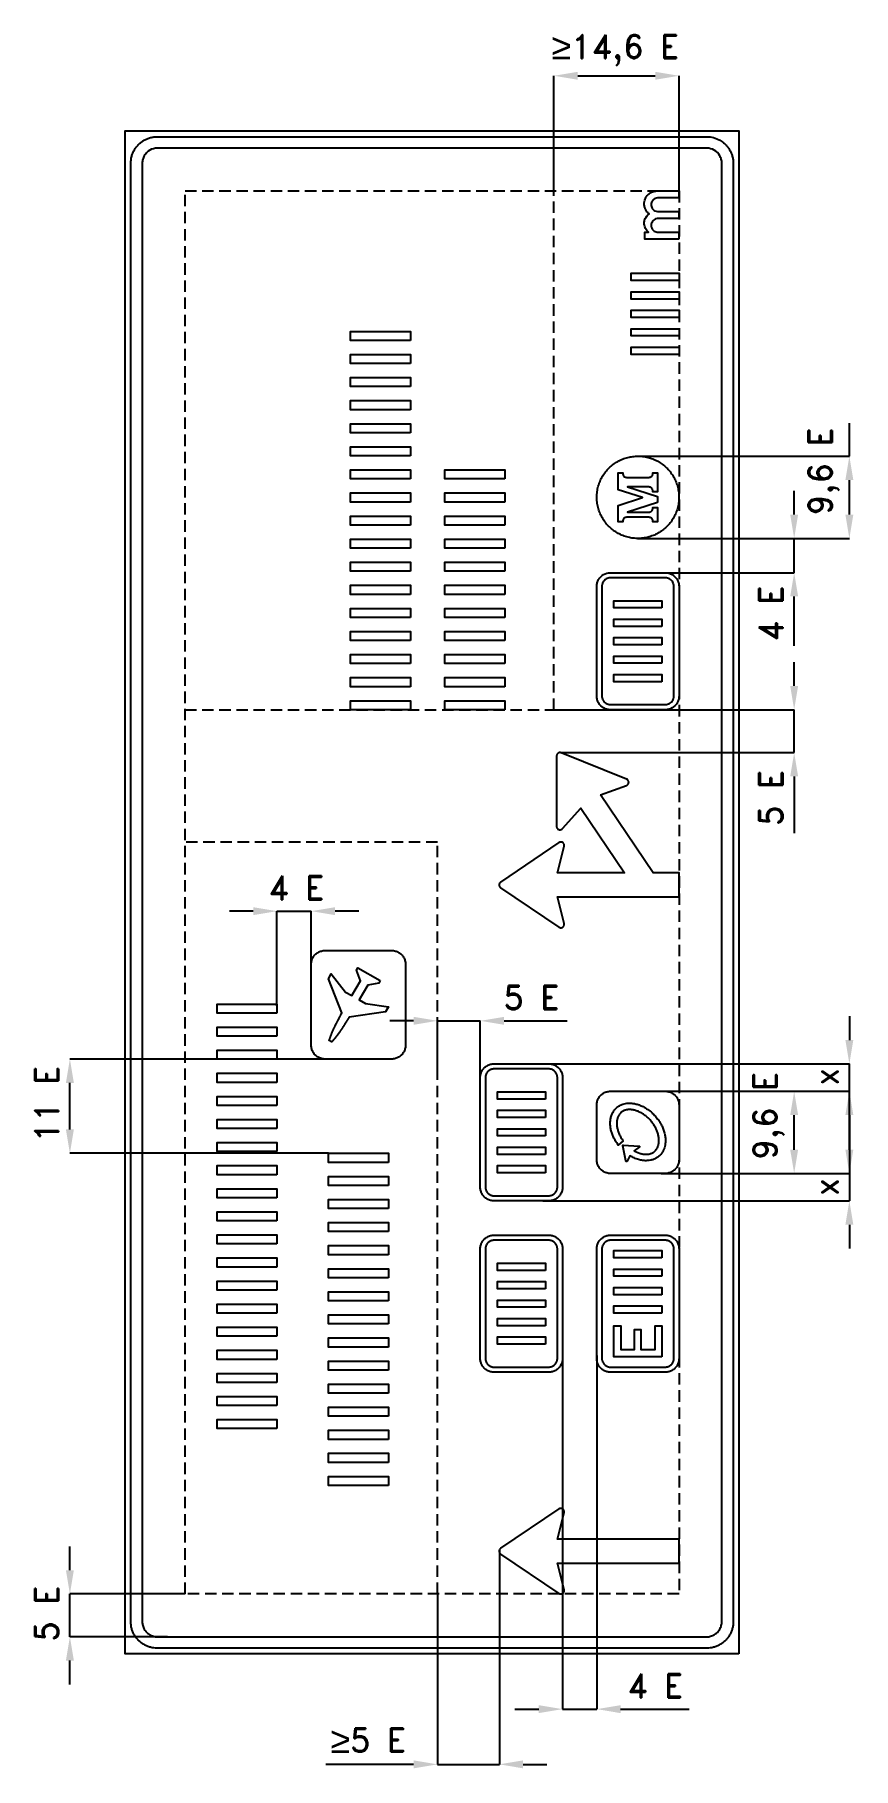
# Model space of a CAD drawing. Header units: millimetres. Extents: x -1096 to 3205, y 694 to 9801.
import ezdxf

# ---------------------------------------------------------------- set-up
doc = ezdxf.new("R2010")
doc.units = ezdxf.units.MM
doc.header["$LTSCALE"] = 5
doc.linetypes.add('ČÁRKOVANÁX2', pattern=[1.5, 1, -0.5])
doc.layers.add('Kóty', color=2, linetype='Continuous')
doc.layers.add('Značka', color=7, linetype='Continuous')
doc.styles.get("Standard").update_dxf_attribs({"font": 'romand.shx', "height": 125})

msp = doc.modelspace()

# ---------------------------------------------------------------- texts
at = {"layer": 'Kóty', "char_height": 125, "attachment_point": 5}
for s, insert in [('{\\fArial|b0|i0|c238|p34;\\H1.08333x;≥\\A1;\\Fromand|c238;\\H0.92308x;14,6 E}', (1954.9, 9719.5)), ('\\A1;4 E', (279.3, 5319.4)), ('\\A1;5 E', (1514.7, 4743.3)), ('\\A1;4 E', (2164.9, 1127.6)), ('\\A1;{\\fArial|b0|i0|c238|p34;\\H1.08333x;≥\\Fromand|c238;\\H0.92308x;5 E}', (657.1, 842.8))]:
    msp.add_mtext(s, dxfattribs=dict(at, insert=insert))
at = {"layer": 'Kóty', "char_height": 125, "attachment_point": 5, "rotation": 90}
for s, insert in [('\\A1;9,6 E', (3049.8, 7507.9)), ('\\A1;4 E', (2771.7, 6760.8)), ('\\A1;5 E', (2771.7, 5791.9)), ('\\A1;11 E', (-1033.3, 4184.4)), ('\\A1;9,6 E', (2759.8, 4122.3)), ('\\A1;x', (3061.7, 4326.6)), ('\\A1;x', (3061.7, 3747.3)), ('\\A1;5 E', (-1033.3, 1506.9))]:
    msp.add_mtext(s, dxfattribs=dict(at, insert=insert))

# ---------------------------------------------------------------- linework, layer by layer
at = {"layer": 'Kóty'}
for p, q in [((1632.2, 8980.1), (1632.2, 9585.2)), ((1757.2, 9585.1), (2164.2, 9585.1)), ((2289.2, 8980.1), (2289.2, 9585.2)), ((2076, 7586.7), (2894.3, 7586.7)), ((2076, 7586.7), (3184.3, 7586.7)), ((2894.2, 7279.8), (2894.2, 7404.8)), ((3184.2, 7279.8), (3184.2, 7461.7)), ((2070.4, 7154.8), (3184.3, 7154.8)), ((2071.3, 7154.8), (2894.3, 7154.8)), ((2084.5, 6974.8), (2894.3, 6974.8)), ((2894.2, 6590.9), (2894.2, 6849.8)), ((2894.2, 6379.8), (2894.2, 6504.8)), ((1632.2, 6254.8), (2894.3, 6254.8)), ((1666, 6029.8), (2894.3, 6029.8)), ((2894.2, 5904.8), (2894.2, 5606.8)), ((52.2, 5196.9), (-72.8, 5196.9)), ((177.2, 4700.1), (177.2, 5197.1)), ((357.2, 4908.8), (357.2, 5197.1)), ((607.2, 5196.9), (482.2, 5196.9)), ((3184.5, 4645), (3184.5, 4520)), ((895.2, 4620.8), (770.2, 4620.8)), ((1020.2, 4318), (1020.2, 4621)), ((1245.2, 4318), (1245.2, 4621)), ((1370.2, 4620.8), (1701.8, 4620.8)), ((492, 4420), (-911, 4420)), ((1567, 4395), (3184.3, 4395)), ((1588.4, 4395), (3184.5, 4395)), ((3184.2, 3944), (3184.3, 4395)), ((-910.8, 4050), (-910.8, 4295)), ((2176.9, 4251), (2894.3, 4251)), ((2187.7, 4251), (3184.3, 4251)), ((2894.2, 3944), (2894.2, 4126)), ((3184.2, 4126), (3184.2, 3675)), ((447.2, 3925), (-911, 3925)), ((2195.9, 3819), (2894.3, 3819)), ((2217.2, 3819), (3184.3, 3819)), ((1573, 3675), (3184.3, 3675)), ((3184.2, 3550), (3184.2, 3425)), ((1677.2, 2865.3), (1677.2, 1004.9)), ((1857.2, 2862.1), (1857.2, 1004.9)), ((1857.2, 2862.1), (1857.2, 1004.9)), ((-910.8, 1735.1), (-910.8, 1860.1)), ((1345.3, 1841.3), (1345.3, 714.9)), ((-305.9, 1610.1), (-911, 1610.1)), ((1020.2, 1610), (1020.2, 714.9)), ((-398.7, 1385.1), (-911, 1385.1)), ((-910.8, 1135.1), (-910.8, 1260.1)), ((1427.2, 1005.1), (1552.2, 1005.1)), ((1982.2, 1005.1), (2343.2, 1005.1)), ((895.2, 715.1), (433, 715.1)), ((1470.3, 715.1), (1595.3, 715.1))]:
    msp.add_line(p, q, dxfattribs=at)
at = {"layer": 'Kóty', "color": 6, "linetype": 'ČÁRKOVANÁX2', "ltscale": 12}
for p, q in [((1632.2, 6254.8), (1632.2, 8980.1)), ((-305.8, 6254.8), (1632.2, 6254.8))]:
    msp.add_line(p, q, dxfattribs=at)
at = {"layer": 'Kóty'}
for points in [[(3184.3, 7586.7), (3184.3, 7761)], [(2894.3, 6974.8), (2894.2, 7155)], [(2894.3, 6029.8), (2894.2, 6254.8)], [(177.2, 5196.9), (357.2, 5196.9)], [(1020.2, 4621), (1245.2, 4621)], [(-910.8, 1385.1), (-911, 1610.1)], [(1677.2, 1005.1), (1857.2, 1004.9)], [(1020.2, 715.1), (1345.3, 715.1)]]:
    msp.add_lwpolyline(points, dxfattribs=at)
for points in [[(1757.2, 9605.9), (1757.2, 9564.2), (1632.2, 9585.1)], [(2164.2, 9605.9), (2164.2, 9564.2), (2289.2, 9585.1)], [(3163.3, 7461.7), (3205, 7461.7), (3184.2, 7586.7)], [(2873.3, 7279.8), (2915, 7279.8), (2894.2, 7154.8)], [(3163.3, 7279.8), (3205, 7279.8), (3184.2, 7154.8)], [(2873.3, 6849.8), (2915, 6849.8), (2894.2, 6974.8)], [(2873.3, 6379.8), (2915, 6379.8), (2894.2, 6254.8)], [(2873.3, 5904.8), (2915, 5904.8), (2894.2, 6029.8)], [(52.2, 5217.7), (52.2, 5176), (177.2, 5196.9)], [(482.2, 5217.7), (482.2, 5176), (357.2, 5196.9)], [(895.2, 4641.7), (895.2, 4600), (1020.2, 4620.8)], [(1370.2, 4641.7), (1370.2, 4600), (1245.2, 4620.8)], [(3163.3, 4520), (3205, 4520), (3184.2, 4395)], [(-931.7, 4295), (-890, 4295), (-910.8, 4420)], [(2873.3, 4126), (2915, 4126), (2894.2, 4251)], [(3163.3, 4126), (3205, 4126), (3184.2, 4251)], [(-931.7, 4050), (-890, 4050), (-910.8, 3925)], [(2873.3, 3944), (2915, 3944), (2894.2, 3819)], [(3163.3, 3944), (3205, 3944), (3184.2, 3819)], [(3163.3, 3550), (3205, 3550), (3184.2, 3675)], [(-931.7, 1735.1), (-890, 1735.1), (-910.8, 1610.1)], [(-931.7, 1260.1), (-890, 1260.1), (-910.8, 1385.1)], [(1552.2, 1025.9), (1552.2, 984.2), (1677.2, 1005.1)], [(1982.2, 1025.9), (1982.2, 984.2), (1857.2, 1005.1)], [(1982.2, 1025.9), (1982.2, 984.2), (1857.2, 1005.1)], [(895.2, 735.9), (895.2, 694.2), (1020.2, 715.1)], [(1470.3, 735.9), (1470.3, 694.2), (1345.3, 715.1)]]:
    msp.add_solid(points, dxfattribs=at)
at = {"layer": 'Značka', "color": 6, "linetype": 'ČÁRKOVANÁX2', "ltscale": 12}
for p, q in [((1020.2, 5559.3), (-305.8, 5559.3)), ((1020.2, 1610.1), (1020.2, 5559.3))]:
    msp.add_line(p, q, dxfattribs=at)
at = {"layer": 'Značka', "color": 5}
for points in [[(2604.2, 1295.1), (-620.8, 1295.1), (-620.8, 9295.1), (2604.2, 9295.1), (2604.2, 1295.1)], [(2289.2, 8509.2), (2037.2, 8509.2), (2037.2, 8547.4), (2289.2, 8547.4), (2289.2, 8509.2)], [(2289.2, 8412.2), (2037.2, 8412.2), (2037.2, 8450.4), (2289.2, 8450.4), (2289.2, 8412.2)], [(2289.2, 8315.2), (2037.2, 8315.2), (2037.2, 8353.4), (2289.2, 8353.4), (2289.2, 8315.2)], [(879.2, 8194.6), (564.2, 8194.6), (564.2, 8242.4), (879.2, 8242.4), (879.2, 8194.6)], [(2289.2, 8218.2), (2037.2, 8218.2), (2037.2, 8256.4), (2289.2, 8256.4), (2289.2, 8218.2)], [(879.2, 8073.4), (564.2, 8073.4), (564.2, 8121.1), (879.2, 8121.1), (879.2, 8073.4)], [(2289.2, 8121.2), (2037.2, 8121.2), (2037.2, 8159.4), (2289.2, 8159.4), (2289.2, 8121.2)], [(879.2, 7952.2), (564.2, 7952.2), (564.2, 7999.9), (879.2, 7999.9), (879.2, 7952.2)], [(879.2, 7830.9), (564.2, 7830.9), (564.2, 7878.7), (879.2, 7878.7), (879.2, 7830.9)], [(879.2, 7709.7), (564.2, 7709.7), (564.2, 7757.4), (879.2, 7757.4), (879.2, 7709.7)], [(879.2, 7588.4), (564.2, 7588.4), (564.2, 7636.2), (879.2, 7636.2), (879.2, 7588.4)], [(879.2, 7467.2), (564.2, 7467.2), (564.2, 7514.9), (879.2, 7514.9), (879.2, 7467.2)], [(1374.2, 7467.2), (1059.2, 7467.2), (1059.2, 7514.9), (1374.2, 7514.9), (1374.2, 7467.2)], [(879.2, 7345.9), (564.2, 7345.9), (564.2, 7393.7), (879.2, 7393.7), (879.2, 7345.9)], [(1374.2, 7345.9), (1059.2, 7345.9), (1059.2, 7393.7), (1374.2, 7393.7), (1374.2, 7345.9)], [(879.2, 7224.7), (564.2, 7224.7), (564.2, 7272.4), (879.2, 7272.4), (879.2, 7224.7)], [(1374.2, 7224.7), (1059.2, 7224.7), (1059.2, 7272.4), (1374.2, 7272.4), (1374.2, 7224.7)], [(879.2, 7103.5), (564.2, 7103.5), (564.2, 7151.2), (879.2, 7151.2), (879.2, 7103.5)], [(1374.2, 7103.5), (1059.2, 7103.5), (1059.2, 7151.2), (1374.2, 7151.2), (1374.2, 7103.5)], [(879.2, 6982.2), (564.2, 6982.2), (564.2, 7030), (879.2, 7030), (879.2, 6982.2)], [(1374.2, 6982.2), (1059.2, 6982.2), (1059.2, 7030), (1374.2, 7030), (1374.2, 6982.2)], [(879.2, 6861), (564.2, 6861), (564.2, 6908.7), (879.2, 6908.7), (879.2, 6861)], [(1374.2, 6861), (1059.2, 6861), (1059.2, 6908.7), (1374.2, 6908.7), (1374.2, 6861)], [(879.2, 6739.7), (564.2, 6739.7), (564.2, 6787.5), (879.2, 6787.5), (879.2, 6739.7)], [(1374.2, 6739.7), (1059.2, 6739.7), (1059.2, 6787.5), (1374.2, 6787.5), (1374.2, 6739.7)], [(2199.2, 6789.7), (1947.2, 6789.7), (1947.2, 6827.8), (2199.2, 6827.8), (2199.2, 6789.7)], [(879.2, 6618.5), (564.2, 6618.5), (564.2, 6666.2), (879.2, 6666.2), (879.2, 6618.5)], [(1374.2, 6618.5), (1059.2, 6618.5), (1059.2, 6666.2), (1374.2, 6666.2), (1374.2, 6618.5)], [(2199.2, 6692.7), (1947.2, 6692.7), (1947.2, 6730.9), (2199.2, 6730.9), (2199.2, 6692.7)], [(2199.2, 6595.7), (1947.2, 6595.7), (1947.2, 6633.9), (2199.2, 6633.9), (2199.2, 6595.7)], [(879.2, 6497.2), (564.2, 6497.2), (564.2, 6545), (879.2, 6545), (879.2, 6497.2)], [(1374.2, 6497.2), (1059.2, 6497.2), (1059.2, 6545), (1374.2, 6545), (1374.2, 6497.2)], [(2199.2, 6498.7), (1947.2, 6498.7), (1947.2, 6536.9), (2199.2, 6536.9), (2199.2, 6498.7)], [(879.2, 6376), (564.2, 6376), (564.2, 6423.7), (879.2, 6423.7), (879.2, 6376)], [(1374.2, 6376), (1059.2, 6376), (1059.2, 6423.7), (1374.2, 6423.7), (1374.2, 6376)], [(2199.2, 6401.7), (1947.2, 6401.7), (1947.2, 6439.9), (2199.2, 6439.9), (2199.2, 6401.7)], [(879.2, 6254.8), (564.2, 6254.8), (564.2, 6302.5), (879.2, 6302.5), (879.2, 6254.8)], [(1374.2, 6254.8), (1059.2, 6254.8), (1059.2, 6302.5), (1374.2, 6302.5), (1374.2, 6254.8)], [(177.2, 4661.3), (-137.8, 4661.3), (-137.8, 4709), (177.2, 4709), (177.2, 4661.3)], [(177.2, 4540), (-137.8, 4540), (-137.8, 4587.8), (177.2, 4587.8), (177.2, 4540)], [(177.2, 4418.8), (-137.8, 4418.8), (-137.8, 4466.5), (177.2, 4466.5), (177.2, 4418.8)], [(177.2, 4297.5), (-137.8, 4297.5), (-137.8, 4345.3), (177.2, 4345.3), (177.2, 4297.5)], [(177.2, 4176.3), (-137.8, 4176.3), (-137.8, 4224), (177.2, 4224), (177.2, 4176.3)], [(1587.2, 4209.8), (1335.2, 4209.8), (1335.2, 4248), (1587.2, 4248), (1587.2, 4209.8)], [(177.2, 4055), (-137.8, 4055), (-137.8, 4102.8), (177.2, 4102.8), (177.2, 4055)], [(1587.2, 4112.8), (1335.2, 4112.8), (1335.2, 4151), (1587.2, 4151), (1587.2, 4112.8)], [(1587.2, 4015.9), (1335.2, 4015.9), (1335.2, 4054), (1587.2, 4054), (1587.2, 4015.9)], [(177.2, 3933.8), (-137.8, 3933.8), (-137.8, 3981.5), (177.2, 3981.5), (177.2, 3933.8)], [(762.2, 3877.3), (447.2, 3877.3), (447.2, 3925), (762.2, 3925), (762.2, 3877.3)], [(1587.2, 3918.9), (1335.2, 3918.9), (1335.2, 3957.1), (1587.2, 3957.1), (1587.2, 3918.9)], [(177.2, 3812.6), (-137.8, 3812.6), (-137.8, 3860.3), (177.2, 3860.3), (177.2, 3812.6)], [(1587.2, 3821.9), (1335.2, 3821.9), (1335.2, 3860.1), (1587.2, 3860.1), (1587.2, 3821.9)], [(177.2, 3691.3), (-137.8, 3691.3), (-137.8, 3739.1), (177.2, 3739.1), (177.2, 3691.3)], [(762.2, 3756), (447.2, 3756), (447.2, 3803.8), (762.2, 3803.8), (762.2, 3756)], [(762.2, 3634.8), (447.2, 3634.8), (447.2, 3682.5), (762.2, 3682.5), (762.2, 3634.8)], [(177.2, 3570.1), (-137.8, 3570.1), (-137.8, 3617.8), (177.2, 3617.8), (177.2, 3570.1)], [(762.2, 3513.5), (447.2, 3513.5), (447.2, 3561.3), (762.2, 3561.3), (762.2, 3513.5)], [(177.2, 3448.8), (-137.8, 3448.8), (-137.8, 3496.6), (177.2, 3496.6), (177.2, 3448.8)], [(177.2, 3327.6), (-137.8, 3327.6), (-137.8, 3375.3), (177.2, 3375.3), (177.2, 3327.6)], [(762.2, 3392.3), (447.2, 3392.3), (447.2, 3440), (762.2, 3440), (762.2, 3392.3)], [(762.2, 3271.1), (447.2, 3271.1), (447.2, 3318.8), (762.2, 3318.8), (762.2, 3271.1)], [(1587.2, 3309.8), (1335.2, 3309.8), (1335.2, 3348), (1587.2, 3348), (1587.2, 3309.8)], [(177.2, 3206.4), (-137.8, 3206.4), (-137.8, 3254.1), (177.2, 3254.1), (177.2, 3206.4)], [(762.2, 3149.8), (447.2, 3149.8), (447.2, 3197.6), (762.2, 3197.6), (762.2, 3149.8)], [(1587.2, 3212.8), (1335.2, 3212.8), (1335.2, 3251), (1587.2, 3251), (1587.2, 3212.8)], [(177.2, 3085.1), (-137.8, 3085.1), (-137.8, 3132.9), (177.2, 3132.9), (177.2, 3085.1)], [(1587.2, 3115.9), (1335.2, 3115.9), (1335.2, 3154), (1587.2, 3154), (1587.2, 3115.9)], [(177.2, 2963.9), (-137.8, 2963.9), (-137.8, 3011.6), (177.2, 3011.6), (177.2, 2963.9)], [(762.2, 3028.6), (447.2, 3028.6), (447.2, 3076.3), (762.2, 3076.3), (762.2, 3028.6)], [(1587.2, 3018.9), (1335.2, 3018.9), (1335.2, 3057.1), (1587.2, 3057.1), (1587.2, 3018.9)], [(762.2, 2907.3), (447.2, 2907.3), (447.2, 2955.1), (762.2, 2955.1), (762.2, 2907.3)], [(1587.2, 2921.9), (1335.2, 2921.9), (1335.2, 2960.1), (1587.2, 2960.1), (1587.2, 2921.9)], [(177.2, 2842.6), (-137.8, 2842.6), (-137.8, 2890.4), (177.2, 2890.4), (177.2, 2842.6)], [(762.2, 2786.1), (447.2, 2786.1), (447.2, 2833.8), (762.2, 2833.8), (762.2, 2786.1)], [(177.2, 2721.4), (-137.8, 2721.4), (-137.8, 2769.1), (177.2, 2769.1), (177.2, 2721.4)], [(177.2, 2600.1), (-137.8, 2600.1), (-137.8, 2647.9), (177.2, 2647.9), (177.2, 2600.1)], [(762.2, 2664.9), (447.2, 2664.9), (447.2, 2712.6), (762.2, 2712.6), (762.2, 2664.9)], [(762.2, 2543.6), (447.2, 2543.6), (447.2, 2591.4), (762.2, 2591.4), (762.2, 2543.6)], [(177.2, 2478.9), (-137.8, 2478.9), (-137.8, 2526.6), (177.2, 2526.6), (177.2, 2478.9)], [(762.2, 2422.4), (447.2, 2422.4), (447.2, 2470.1), (762.2, 2470.1), (762.2, 2422.4)], [(762.2, 2301.1), (447.2, 2301.1), (447.2, 2348.9), (762.2, 2348.9), (762.2, 2301.1)], [(762.2, 2179.9), (447.2, 2179.9), (447.2, 2227.6), (762.2, 2227.6), (762.2, 2179.9)]]:
    msp.add_lwpolyline(points, dxfattribs=at)
for points in [[(2574.2, 1465.1), (2574.2, 1464.5), (2574.2, 1464, -0.03218), (2572.9, 1445.9, -0.035443), (2569.2, 1428.1, -0.036267), (2563.4, 1410.9, -0.03442), (2555.2, 1394.7, -0.033721), (2545.2, 1379.7, -0.034085), (2533.2, 1366.1, -0.034209), (2519.6, 1354.1, -0.034229), (2504.5, 1344, -0.034044), (2488.3, 1335.9, -0.033412), (2471.1, 1330, -0.034127), (2453.3, 1326.3, -0.036745), (2435.3, 1325.1), (2434.7, 1325.1), (2434.2, 1325.1), (-450.8, 1325.1), (-451.4, 1325.1), (-451.9, 1325.1, -0.032181), (-470, 1326.3, -0.035447), (-487.8, 1330, -0.036264), (-505, 1335.8, -0.034416), (-521.2, 1344, -0.033722), (-536.2, 1354.1, -0.03409), (-549.8, 1366.1, -0.034217), (-561.8, 1379.7, -0.034242), (-571.9, 1394.7, -0.034038), (-580, 1411, -0.033422), (-585.9, 1428.1, -0.034123), (-589.6, 1445.9, -0.036758), (-590.8, 1464), (-590.8, 1464.5), (-590.8, 1465.1), (-590.8, 9125.1), (-590.8, 9125.6), (-590.8, 9126.2, -0.032192), (-589.6, 9144.2, -0.035444), (-585.9, 9162, -0.036254), (-580.1, 9179.2, -0.03443), (-571.9, 9195.4, -0.033712), (-561.8, 9210.5, -0.034075), (-549.8, 9224.1, -0.034219), (-536.2, 9236.1, -0.034238), (-521.2, 9246.1, -0.034016), (-504.9, 9254.2, -0.033417), (-487.8, 9260.1, -0.034151), (-470, 9263.9, -0.036731), (-451.9, 9265.1), (-451.4, 9265.1), (-450.8, 9265.1), (2434.2, 9265.1), (2434.7, 9265.1), (2435.3, 9265.1), (2453.3, 9263.8), (2471.1, 9260.1), (2488.3, 9254.3), (2504.5, 9246.1), (2519.6, 9236.1, -0.034079), (2533.2, 9224.1, -0.034203), (2545.2, 9210.5, -0.034206), (2555.2, 9195.4, -0.034046), (2563.3, 9179.2, -0.033401), (2569.2, 9162, -0.034126), (2572.9, 9144.2, -0.036745), (2574.2, 9126.2), (2574.2, 9125.6), (2574.2, 9125.1), (2574.2, 1465.1)], [(2514.2, 1465.1), (2514.2, 9125.1), (2514.2, 9125.4), (2514.2, 9125.7, 0.032184), (2513.4, 9136, 0.035448), (2511.3, 9146.2, 0.036282), (2508, 9156, 0.034422), (2503.3, 9165.2), (2497.6, 9173.9), (2490.7, 9181.6), (2483, 9188.5), (2474.3, 9194.2), (2465.1, 9198.9), (2455.3, 9202.2), (2445.1, 9204.4), (2434.8, 9205.1), (2434.5, 9205.1), (2434.2, 9205.1), (-450.8, 9205.1), (-451.1, 9205.1), (-451.5, 9205.1), (-461.8, 9204.3), (-471.9, 9202.2), (-481.8, 9198.9), (-491, 9194.2), (-499.6, 9188.5), (-507.4, 9181.6, 0.03423), (-514.3, 9173.9, 0.0342), (-520, 9165.2, 0.034034), (-524.6, 9156, 0.033425), (-528, 9146.2, 0.034147), (-530.1, 9136, 0.03674), (-530.8, 9125.7), (-530.8, 9125.4), (-530.8, 9125.1), (-530.8, 1465.1), (-530.8, 1464.7), (-530.8, 1464.4, 0.032179), (-530.1, 1454.1, 0.035442), (-528, 1444, 0.036259), (-524.7, 1434.1, 0.034424), (-520, 1424.9, 0.033731), (-514.3, 1416.3, 0.034079), (-507.4, 1408.5, 0.034187), (-499.6, 1401.6, 0.034232), (-491, 1395.9, 0.034052), (-481.8, 1391.3, 0.03342), (-471.9, 1387.9, 0.034126), (-461.8, 1385.8, 0.036746), (-451.5, 1385.1), (-451.1, 1385.1), (-450.8, 1385.1), (2434.2, 1385.1), (2434.5, 1385.1), (2434.8, 1385.1, 0.03218), (2445.1, 1385.8, 0.035443), (2455.3, 1387.9, 0.036267), (2465.1, 1391.2, 0.034421), (2474.3, 1395.9, 0.033721), (2483, 1401.6, 0.034085), (2490.7, 1408.5, 0.03421), (2497.6, 1416.3, 0.034229), (2503.3, 1424.9, 0.034044), (2508, 1434.1, 0.033411), (2511.3, 1444, 0.034128), (2513.5, 1454.1, 0.036745), (2514.2, 1464.4), (2514.2, 1464.7), (2514.2, 1465.1)], [(2289.1, 8727.4), (2109.1, 8727.4), (2109.1, 8763.6), (2129.1, 8763.6), (2126.9, 8765.5), (2124.8, 8767.5, -0.053801), (2116.8, 8777.4, -0.054635), (2111, 8788.8, -0.049776), (2107.8, 8799.6, -0.04991), (2106.7, 8810.9, -0.044587), (2107.5, 8820.9, -0.045335), (2110.1, 8830.6, -0.041532), (2114.1, 8839.6), (2119.3, 8847.8), (2122.9, 8852.3), (2127, 8856.4), (2129.2, 8858.3), (2131.6, 8860.1), (2129.1, 8862.3), (2126.6, 8864.5, -0.072076), (2116.1, 8878, -0.066461), (2109.5, 8893.9, -0.035519), (2107.5, 8902.7, -0.03584), (2106.8, 8911.7, -0.050518), (2107.8, 8924.5, -0.049638), (2111.4, 8937, -0.068285), (2119.9, 8952.8, -0.073292), (2132.4, 8965.5, -0.056843), (2144.2, 8973, -0.048851), (2157.4, 8977.8), (2162.2, 8979), (2167.1, 8979.8), (2169.3, 8979.9), (2171.6, 8980.1), (2289.1, 8980.1), (2289.1, 8943.9), (2178.8, 8943.9), (2177.5, 8943.9), (2176.1, 8943.8), (2169.4, 8942.7), (2163, 8940.2), (2155.3, 8935.2, 0.066925), (2149.2, 8928.4, 0.073495), (2144.6, 8919.3, 0.074325), (2142.8, 8909.4, 0.080747), (2143.9, 8898.4, 0.080688), (2148.4, 8888.3, 0.070551), (2154.4, 8881.1, 0.075414), (2162.1, 8875.9), (2168.6, 8873.4), (2175.4, 8872), (2176.4, 8871.9), (2177.4, 8871.8), (2289.1, 8871.8), (2289.1, 8835.7), (2178.1, 8835.7), (2176.6, 8835.6), (2175.1, 8835.6), (2166.1, 8833.5), (2158, 8828.9, 0.07473), (2150.6, 8821.9, 0.073802), (2145.6, 8813.1, 0.089059), (2142.8, 8800.7, 0.093661), (2144.6, 8788.2, 0.073312), (2148.5, 8779.6, 0.071135), (2154.8, 8772.5, 0.076976), (2163.8, 8766.7, 0.077945), (2174, 8763.9), (2175.4, 8763.7), (2176.8, 8763.6), (2289.1, 8763.6), (2289.1, 8727.4)], [(2073.2, 7586.8), (2074.6, 7586.8), (2076, 7586.7, -0.032169), (2104.1, 7584.6, -0.035727), (2131.8, 7578.7, -0.036655), (2158.5, 7569.4, -0.034746), (2183.6, 7556.4, -0.034036), (2206.9, 7540.5, -0.034443), (2227.9, 7521.5, -0.034553), (2246.3, 7500.1, -0.034437), (2261.6, 7476.3, -0.034389), (2273.9, 7450.8, -0.034424), (2282.5, 7423.9, -0.034425), (2287.8, 7396.2, -0.034418), (2289.1, 7367.9, -0.034415), (2287, 7339.8, -0.034413), (2281.1, 7312.1, -0.034422), (2271.7, 7285.5, -0.034427), (2258.8, 7260.3, -0.034419), (2242.9, 7237, -0.034425), (2223.9, 7216, -0.034399), (2202.5, 7197.6, -0.034404), (2178.7, 7182.3, -0.034422), (2153.2, 7170.1, -0.034439), (2126.3, 7161.4, -0.034425), (2098.6, 7156.2, -0.034412), (2070.3, 7154.8, -0.034402), (2042.2, 7156.9, -0.034412), (2014.5, 7162.9, -0.034418), (1987.9, 7172.2, -0.034393), (1962.7, 7185.1, -0.034403), (1939.4, 7201.1, -0.034404), (1918.4, 7220, -0.034427), (1900, 7241.5, -0.03442), (1884.7, 7265.2, -0.034421), (1872.5, 7290.7, -0.034417), (1863.8, 7317.6, -0.034413), (1858.6, 7345.4, -0.034417), (1857.2, 7373.6, -0.034416), (1859.3, 7401.8, -0.034419), (1865.3, 7429.4, -0.03442), (1874.6, 7456.1, -0.034423), (1887.5, 7481.2, -0.034421), (1903.5, 7504.5, -0.034406), (1922.4, 7525.5, -0.034421), (1943.9, 7543.9, -0.034472), (1967.6, 7559.2, -0.034394), (1993.1, 7571.5, -0.034056), (2020, 7580.1, -0.032787), (2046.4, 7585.2, -0.034271), (2073.2, 7586.8)], [(2176.7, 7343), (2019.3, 7293), (2129.1, 7293), (2129.8, 7293), (2130.5, 7293), (2133.6, 7293.2), (2136.8, 7293.7), (2139.2, 7294.4), (2141.6, 7295.4), (2143.6, 7296.6), (2145.4, 7298.1), (2147, 7299.8), (2148.3, 7301.8), (2149.6, 7304.5), (2150.5, 7307.3, 0.035715), (2151.4, 7311.9, 0.027136), (2151.7, 7316.5), (2151.7, 7317.3), (2151.7, 7318), (2176.7, 7318), (2176.7, 7242.6), (2151.9, 7242.6), (2151.9, 7243.4, 0.003688), (2151.9, 7244.1, 0.018168), (2151.8, 7246.7), (2151.4, 7249.2), (2150.9, 7251.5), (2150.2, 7253.8), (2149, 7256.3), (2147.4, 7258.6), (2145.6, 7260.5), (2143.5, 7262), (2140.8, 7263.5), (2137.9, 7264.5), (2134, 7265.4), (2130.1, 7265.7), (2129.5, 7265.8), (2128.9, 7265.8), (2017.6, 7265.8), (2017, 7265.8), (2016.3, 7265.8), (2014, 7265.7), (2011.7, 7265.5), (2010.2, 7265.3), (2008.7, 7265), (2006.3, 7264.3), (2004, 7263.4), (2002, 7262.2), (2000.2, 7260.8), (1998.6, 7259), (1997.3, 7257.1), (1996.1, 7254.6), (1995.3, 7252.1, 0.038379), (1994.4, 7247.6, 0.0293), (1994.2, 7243.1), (1994.2, 7242.2), (1994.2, 7241.4), (1969.7, 7241.4), (1969.7, 7328.2), (2096.9, 7369.1), (1969.7, 7409.9), (1969.7, 7500.1), (1994.2, 7500.1), (1994.2, 7499.3), (1994.2, 7498.4, 0.02592), (1994.4, 7493.9, 0.041568), (1995.3, 7489.4), (1996.1, 7486.8), (1997.3, 7484.4), (1998.6, 7482.4), (2000.2, 7480.7), (2002, 7479.2), (2004, 7478.1), (2006.3, 7477.1), (2008.7, 7476.5), (2010.2, 7476.2), (2011.7, 7475.9), (2014, 7475.7), (2016.3, 7475.6), (2017, 7475.6), (2017.6, 7475.6), (2128.9, 7475.6), (2129.5, 7475.7), (2130.1, 7475.7), (2134, 7476.1), (2137.9, 7476.9), (2140.8, 7478), (2143.5, 7479.4), (2145.6, 7481), (2147.4, 7482.9), (2149.2, 7485.5), (2150.4, 7488.4), (2151, 7490.3), (2151.4, 7492.3), (2151.8, 7494.8, 0.020142), (2151.9, 7497.3), (2151.9, 7498), (2151.9, 7498.8), (2176.7, 7498.8), (2176.7, 7399.9), (2151.7, 7399.9), (2151.7, 7400.7), (2151.7, 7401.5, 0.024289), (2151.4, 7406.1, 0.038657), (2150.5, 7410.7), (2149.6, 7413.5), (2148.3, 7416.2), (2147, 7418.2), (2145.5, 7419.9), (2143.7, 7421.4), (2141.7, 7422.6), (2139.3, 7423.6), (2136.9, 7424.3), (2133.7, 7424.8), (2130.6, 7425), (2129.9, 7425), (2129.2, 7425), (2019.4, 7425), (2176.7, 7374.7), (2176.7, 7343)], [(2289.2, 6326.8), (2289.2, 6326.5), (2289.2, 6326.2, -0.032176), (2288.5, 6316.9, -0.035445), (2286.6, 6307.8, -0.036269), (2283.6, 6298.9, -0.03441), (2279.4, 6290.6, -0.033691), (2274.2, 6282.8, -0.034092), (2268.1, 6275.8), (2261.1, 6269.7), (2253.3, 6264.5), (2245, 6260.3), (2236.2, 6257.3), (2227, 6255.4), (2217.7, 6254.8), (2217.4, 6254.8), (2217.2, 6254.8), (1929.2, 6254.8), (1928.9, 6254.8), (1928.6, 6254.8), (1919.3, 6255.4), (1910.2, 6257.3), (1901.3, 6260.3), (1893, 6264.5), (1885.2, 6269.7), (1878.2, 6275.8, -0.034205), (1872.1, 6282.8, -0.034243), (1866.9, 6290.6, -0.034037), (1862.7, 6298.9, -0.033411), (1859.7, 6307.8, -0.03412), (1857.8, 6316.9, -0.036746), (1857.2, 6326.2), (1857.2, 6326.5), (1857.2, 6326.8), (1857.2, 6902.8), (1857.2, 6903), (1857.2, 6903.3, -0.032175), (1857.8, 6912.6, -0.035438), (1859.7, 6921.8, -0.036266), (1862.7, 6930.6, -0.034447), (1866.9, 6938.9, -0.033722), (1872.1, 6946.7, -0.034128), (1878.2, 6953.7), (1885.2, 6959.9), (1893, 6965), (1901.3, 6969.2), (1910.2, 6972.2), (1919.3, 6974.1), (1928.6, 6974.8), (1928.9, 6974.8), (1929.2, 6974.8), (2217.2, 6974.8), (2217.4, 6974.8), (2217.7, 6974.8), (2227, 6974.1), (2236.2, 6972.2), (2245, 6969.2), (2253.3, 6965), (2261.1, 6959.8), (2268.1, 6953.7), (2274.3, 6946.7, -0.034265), (2279.4, 6938.9, -0.034059), (2283.6, 6930.6, -0.033411), (2286.6, 6921.8, -0.03413), (2288.5, 6912.6, -0.036747), (2289.2, 6903.3), (2289.2, 6903), (2289.2, 6902.8), (2289.2, 6326.8)], [(2289.2, 6326.8), (2289.2, 6326.5), (2289.2, 6326.2, -0.032176), (2288.5, 6316.9, -0.035445), (2286.6, 6307.8, -0.036269), (2283.6, 6298.9, -0.03441), (2279.4, 6290.6, -0.033691), (2274.2, 6282.8, -0.034092), (2268.1, 6275.8), (2261.1, 6269.7), (2253.3, 6264.5), (2245, 6260.3), (2236.2, 6257.3), (2227, 6255.4), (2217.7, 6254.8), (2217.4, 6254.8), (2217.2, 6254.8), (1929.2, 6254.8), (1928.9, 6254.8), (1928.6, 6254.8), (1919.3, 6255.4), (1910.2, 6257.3), (1901.3, 6260.3), (1893, 6264.5), (1885.2, 6269.7), (1878.2, 6275.8, -0.034205), (1872.1, 6282.8, -0.034243), (1866.9, 6290.6, -0.034037), (1862.7, 6298.9, -0.033411), (1859.7, 6307.8, -0.03412), (1857.8, 6316.9, -0.036746), (1857.2, 6326.2), (1857.2, 6326.5), (1857.2, 6326.8), (1857.2, 6902.8), (1857.2, 6903), (1857.2, 6903.3, -0.032175), (1857.8, 6912.6, -0.035438), (1859.7, 6921.8, -0.036266), (1862.7, 6930.6, -0.034447), (1866.9, 6938.9, -0.033722), (1872.1, 6946.7, -0.034128), (1878.2, 6953.7), (1885.2, 6959.9), (1893, 6965), (1901.3, 6969.2), (1910.2, 6972.2), (1919.3, 6974.1), (1928.6, 6974.8), (1928.9, 6974.8), (1929.2, 6974.8), (2217.2, 6974.8), (2217.4, 6974.8), (2217.7, 6974.8), (2227, 6974.1), (2236.2, 6972.2), (2245, 6969.2), (2253.3, 6965), (2261.1, 6959.8), (2268.1, 6953.7), (2274.3, 6946.7, -0.034265), (2279.4, 6938.9, -0.034059), (2283.6, 6930.6, -0.033411), (2286.6, 6921.8, -0.03413), (2288.5, 6912.6, -0.036747), (2289.2, 6903.3), (2289.2, 6903), (2289.2, 6902.8), (2289.2, 6326.8)], [(2262.2, 6326.8), (2262.2, 6902.8), (2262.2, 6902.9), (2262.2, 6903.1, 0.03218), (2261.8, 6908.9, 0.035423), (2260.6, 6914.6, 0.036234), (2258.7, 6920.2), (2256.1, 6925.4), (2252.8, 6930.2), (2249, 6934.6), (2244.6, 6938.4), (2239.8, 6941.7), (2234.6, 6944.3), (2229, 6946.2), (2223.3, 6947.4), (2217.5, 6947.8), (2217.3, 6947.8), (2217.2, 6947.8), (1929.2, 6947.8), (1929, 6947.8), (1928.8, 6947.8), (1923, 6947.4), (1917.3, 6946.2), (1911.8, 6944.3), (1906.6, 6941.7), (1901.7, 6938.4), (1897.3, 6934.6), (1893.5, 6930.2), (1890.2, 6925.4), (1887.6, 6920.2, 0.033402), (1885.8, 6914.6, 0.034101), (1884.5, 6908.9, 0.036732), (1884.2, 6903.1), (1884.2, 6902.9), (1884.2, 6902.8), (1884.2, 6326.8), (1884.2, 6326.6), (1884.2, 6326.4, 0.032196), (1884.6, 6320.6, 0.035457), (1885.8, 6314.9, 0.036273), (1887.6, 6309.4, 0.03444), (1890.2, 6304.2), (1893.5, 6299.3), (1897.3, 6294.9), (1901.7, 6291.1), (1906.6, 6287.8), (1911.8, 6285.2), (1917.3, 6283.4), (1923, 6282.1), (1928.8, 6281.8), (1929, 6281.8), (1929.2, 6281.8), (2217.2, 6281.8), (2217.3, 6281.8), (2217.5, 6281.8), (2223.3, 6282.2), (2229, 6283.4), (2234.6, 6285.2), (2239.8, 6287.8), (2244.6, 6291.1), (2249, 6294.9), (2252.8, 6299.3), (2256.1, 6304.2), (2258.7, 6309.4, 0.033422), (2260.6, 6314.9, 0.034136), (2261.8, 6320.6, 0.036749), (2262.2, 6326.4), (2262.2, 6326.6), (2262.2, 6326.8)], [(1877.4, 5808.3), (2012.9, 5857), (2013.7, 5857.3), (2014.5, 5857.7), (2017.5, 5859.4), (2020.1, 5861.7, 0.064224), (2022.6, 5865.3, 0.064186), (2024.2, 5869.3, 0.064016), (2024.8, 5873.6, 0.063895), (2024.4, 5877.9, 0.063537), (2022.9, 5882, 0.062279), (2020.5, 5885.6), (2018, 5888), (2015.1, 5889.9), (2014.3, 5890.3), (2013.5, 5890.6), (1670.8, 6028.6), (1670, 6028.9), (1669.1, 6029.1), (1665.7, 6029.8), (1662.2, 6029.8), (1657.9, 6028.8), (1654, 6026.8), (1650.7, 6023.9, 0.0631), (1648.2, 6020.3, 0.052182), (1646.8, 6017.1, 0.056933), (1646.2, 6013.6), (1646.1, 6012.8), (1646.1, 6011.9), (1645.6, 5642.4), (1645.6, 5641.6), (1645.7, 5640.7, 0.051475), (1646.3, 5637.3, 0.051536), (1647.6, 5634.1, 0.064108), (1650.1, 5630.5, 0.064123), (1653.3, 5627.6), (1657.2, 5625.6), (1661.4, 5624.6), (1665.7, 5624.5), (1669.9, 5625.6), (1673.1, 5627.1), (1675.8, 5629.2), (1676.4, 5629.8), (1677, 5630.4), (1772.9, 5737.9), (2002.2, 5398), (1650.2, 5398), (1685.6, 5537.5), (1685.8, 5538.4), (1686, 5539.2, 0.05146), (1686.2, 5542.7, 0.051611), (1685.7, 5546.1, 0.064186), (1684.2, 5550.2, 0.064096), (1681.7, 5553.8, 0.063963), (1678.5, 5556.7), (1674.7, 5558.7), (1670.5, 5559.8), (1666.2, 5559.8), (1662.7, 5559.2), (1659.6, 5557.8), (1658.8, 5557.3), (1658.1, 5556.9), (1352.1, 5349.9), (1351.4, 5349.3), (1350.7, 5348.8), (1348.2, 5346.3, 0.052158), (1346.3, 5343.4, 0.064824), (1344.7, 5339.3, 0.065076), (1344.2, 5335, 0.064735), (1344.7, 5330.6, 0.063131), (1346.3, 5326.5, 0.052115), (1348.2, 5323.6, 0.056966), (1350.7, 5321.1), (1351.4, 5320.6), (1352.1, 5320), (1658.1, 5113), (1658.8, 5112.6), (1659.6, 5112.1), (1662.7, 5110.8), (1666.2, 5110.1), (1670.5, 5110.1), (1674.7, 5111.2, 0.064022), (1678.5, 5113.2, 0.063853), (1681.7, 5116.1, 0.063529), (1684.2, 5119.7, 0.062352), (1685.7, 5123.8, 0.051607), (1686.2, 5127.2, 0.056284), (1686, 5130.7), (1685.8, 5131.5), (1685.6, 5132.4), (1650.2, 5272), (2289.2, 5272), (2289.2, 5398), (2154.2, 5398), (1877.4, 5808.3)], [(1677.2, 3747), (1677.2, 3746.7), (1677.2, 3746.4, -0.03218), (1676.5, 3737.1, -0.035443), (1674.6, 3728, -0.036275), (1671.6, 3719.1, -0.034446), (1667.4, 3710.8, -0.033737), (1662.2, 3703, -0.034075), (1656.1, 3696, -0.034224), (1649.1, 3689.9, -0.034223), (1641.3, 3684.7, -0.034053), (1633, 3680.5, -0.033425), (1624.2, 3677.5, -0.03411), (1615, 3675.6, -0.036759), (1605.7, 3675), (1605.4, 3675), (1605.2, 3675), (1317.2, 3675), (1316.9, 3675), (1316.6, 3675, -0.032164), (1307.3, 3675.6, -0.035425), (1298.2, 3677.5, -0.036265), (1289.3, 3680.5, -0.034417), (1281, 3684.7, -0.033701), (1273.2, 3689.9, -0.034073), (1266.3, 3696, -0.034204), (1260.1, 3703, -0.034235), (1254.9, 3710.8, -0.034044), (1250.7, 3719.1, -0.033427), (1247.7, 3728, -0.034133), (1245.8, 3737.1, -0.036746), (1245.2, 3746.4), (1245.2, 3746.7), (1245.2, 3747), (1245.2, 4323), (1245.2, 4323.2), (1245.2, 4323.5, -0.032176), (1245.8, 4332.8, -0.035456), (1247.7, 4342, -0.036269), (1250.7, 4350.8, -0.034399), (1254.9, 4359.1, -0.033697), (1260.1, 4366.9, -0.034075), (1266.3, 4373.9, -0.034224), (1273.2, 4380, -0.034253), (1281, 4385.2, -0.034032), (1289.3, 4389.4, -0.033403), (1298.2, 4392.4, -0.034158), (1307.3, 4394.3, -0.036735), (1316.6, 4395), (1316.9, 4395), (1317.2, 4395), (1605.2, 4395), (1605.4, 4395), (1605.7, 4395, -0.03219), (1615, 4394.3, -0.035479), (1624.2, 4392.4, -0.036249), (1633, 4389.4, -0.034393), (1641.3, 4385.2, -0.033723), (1649.1, 4380, -0.034073), (1656.1, 4373.9, -0.034223), (1662.3, 4366.9, -0.034227), (1667.4, 4359.1, -0.03405), (1671.6, 4350.8, -0.033411), (1674.6, 4342, -0.03412), (1676.5, 4332.8, -0.036746), (1677.2, 4323.5), (1677.2, 4323.2), (1677.2, 4323), (1677.2, 3747)], [(1677.2, 3747), (1677.2, 3746.7), (1677.2, 3746.4, -0.03218), (1676.5, 3737.1, -0.035443), (1674.6, 3728, -0.036275), (1671.6, 3719.1, -0.034446), (1667.4, 3710.8, -0.033737), (1662.2, 3703, -0.034075), (1656.1, 3696, -0.034224), (1649.1, 3689.9, -0.034223), (1641.3, 3684.7, -0.034053), (1633, 3680.5, -0.033425), (1624.2, 3677.5, -0.03411), (1615, 3675.6, -0.036759), (1605.7, 3675), (1605.4, 3675), (1605.2, 3675), (1317.2, 3675), (1316.9, 3675), (1316.6, 3675, -0.032164), (1307.3, 3675.6, -0.035425), (1298.2, 3677.5, -0.036265), (1289.3, 3680.5, -0.034417), (1281, 3684.7, -0.033701), (1273.2, 3689.9, -0.034073), (1266.3, 3696, -0.034204), (1260.1, 3703, -0.034235), (1254.9, 3710.8, -0.034044), (1250.7, 3719.1, -0.033427), (1247.7, 3728, -0.034133), (1245.8, 3737.1, -0.036746), (1245.2, 3746.4), (1245.2, 3746.7), (1245.2, 3747), (1245.2, 4323), (1245.2, 4323.2), (1245.2, 4323.5, -0.032176), (1245.8, 4332.8, -0.035456), (1247.7, 4342, -0.036269), (1250.7, 4350.8, -0.034399), (1254.9, 4359.1, -0.033697), (1260.1, 4366.9, -0.034075), (1266.3, 4373.9, -0.034224), (1273.2, 4380, -0.034253), (1281, 4385.2, -0.034032), (1289.3, 4389.4, -0.033403), (1298.2, 4392.4, -0.034158), (1307.3, 4394.3, -0.036735), (1316.6, 4395), (1316.9, 4395), (1317.2, 4395), (1605.2, 4395), (1605.4, 4395), (1605.7, 4395, -0.03219), (1615, 4394.3, -0.035479), (1624.2, 4392.4, -0.036249), (1633, 4389.4, -0.034393), (1641.3, 4385.2, -0.033723), (1649.1, 4380, -0.034073), (1656.1, 4373.9, -0.034223), (1662.3, 4366.9, -0.034227), (1667.4, 4359.1, -0.03405), (1671.6, 4350.8, -0.033411), (1674.6, 4342, -0.03412), (1676.5, 4332.8, -0.036746), (1677.2, 4323.5), (1677.2, 4323.2), (1677.2, 4323), (1677.2, 3747)], [(1650.2, 3747), (1650.2, 4323), (1650.2, 4323.1), (1650.2, 4323.3, 0.032186), (1649.8, 4329.1, 0.035433), (1648.6, 4334.8, 0.036261), (1646.7, 4340.3, 0.03442), (1644.1, 4345.6, 0.033744), (1640.8, 4350.4, 0.034052), (1637, 4354.8, 0.034212), (1632.6, 4358.6, 0.034216), (1627.8, 4361.9, 0.034039), (1622.6, 4364.5), (1617, 4366.4), (1611.3, 4367.6, 0.036748), (1605.5, 4368), (1605.3, 4368), (1605.2, 4368), (1317.2, 4368), (1317, 4368), (1316.8, 4368, 0.032169), (1311, 4367.5, 0.035478), (1305.3, 4366.4, 0.036283), (1299.8, 4364.5, 0.034439), (1294.6, 4361.9, 0.033698), (1289.7, 4358.6, 0.034079), (1285.3, 4354.8, 0.034184), (1281.5, 4350.4, 0.034239), (1278.3, 4345.6, 0.034021), (1275.6, 4340.3, 0.033445), (1273.8, 4334.8, 0.034149), (1272.6, 4329.1, 0.036748), (1272.2, 4323.3), (1272.2, 4323.1), (1272.2, 4323), (1272.2, 3747), (1272.2, 3746.8), (1272.2, 3746.6, 0.03219), (1272.6, 3740.8, 0.035474), (1273.8, 3735.1, 0.036276), (1275.6, 3729.6, 0.034439), (1278.3, 3724.4, 0.033722), (1281.5, 3719.5, 0.034107), (1285.3, 3715.1, 0.034212), (1289.7, 3711.3, 0.034228), (1294.6, 3708, 0.03403), (1299.8, 3705.4, 0.033405), (1305.3, 3703.5, 0.034132), (1311, 3702.3, 0.036792), (1316.8, 3702), (1317, 3702), (1317.2, 3702), (1605.2, 3702), (1605.3, 3702), (1605.5, 3702, 0.032251), (1611.3, 3702.4, 0.035476), (1617, 3703.5, 0.036283), (1622.6, 3705.4, 0.03443), (1627.8, 3708, 0.033768), (1632.6, 3711.3, 0.034079), (1637, 3715.1, 0.034224), (1640.8, 3719.5, 0.034234), (1644.1, 3724.4, 0.034057), (1646.7, 3729.6, 0.033415), (1648.6, 3735.1, 0.034119), (1649.8, 3740.8, 0.036737), (1650.2, 3746.6), (1650.2, 3746.8), (1650.2, 3747)], [(2289.2, 3891), (2289.2, 3890.7), (2289.2, 3890.4, -0.032183), (2288.5, 3881.1, -0.035449), (2286.6, 3872, -0.036279), (2283.6, 3863.1, -0.034434), (2279.4, 3854.8, -0.033734), (2274.2, 3847, -0.034075), (2268.1, 3840, -0.034222), (2261.1, 3833.9, -0.034227), (2253.3, 3828.7, -0.034054), (2245, 3824.5, -0.033426), (2236.2, 3821.5, -0.034108), (2227, 3819.6, -0.036759), (2217.7, 3819), (2217.4, 3819), (2217.2, 3819), (1929.2, 3819), (1928.9, 3819), (1928.6, 3819, -0.032164), (1919.3, 3819.6, -0.035427), (1910.2, 3821.5, -0.036273), (1901.3, 3824.5, -0.034417), (1893, 3828.7, -0.033701), (1885.2, 3833.9, -0.034073), (1878.2, 3840, -0.034223), (1872.1, 3847, -0.034256), (1866.9, 3854.8, -0.03405), (1862.7, 3863.1, -0.033427), (1859.7, 3872, -0.03412), (1857.8, 3881.1, -0.036746), (1857.2, 3890.4), (1857.2, 3890.7), (1857.2, 3891), (1857.2, 4179), (1857.2, 4179.2), (1857.2, 4179.5, -0.032176), (1857.8, 4188.8, -0.035443), (1859.7, 4198, -0.036275), (1862.7, 4206.8, -0.034422), (1866.9, 4215.1, -0.033708), (1872.1, 4222.9, -0.034075), (1878.2, 4229.9, -0.034224), (1885.2, 4236, -0.034246), (1893, 4241.2, -0.034029), (1901.3, 4245.4, -0.033401), (1910.2, 4248.4, -0.034161), (1919.3, 4250.3, -0.036733), (1928.6, 4251), (1928.9, 4251), (1929.2, 4251), (2217.2, 4251), (2217.4, 4251), (2217.7, 4251, -0.032189), (2227, 4250.3, -0.035477), (2236.2, 4248.4, -0.036248), (2245, 4245.4, -0.034397), (2253.3, 4241.2, -0.033721), (2261.1, 4236, -0.034073), (2268.1, 4229.9, -0.034221), (2274.3, 4222.9, -0.034222), (2279.4, 4215.1, -0.034047), (2283.6, 4206.8, -0.033411), (2286.6, 4198, -0.03413), (2288.5, 4188.8, -0.036746), (2289.2, 4179.5), (2289.2, 4179.2), (2289.2, 4179), (2289.2, 3891)], [(2016.7, 3883.8), (2016.7, 3883.8), (2016.7, 3883.7), (2016.6, 3883.6), (2016.6, 3883.6), (2016.6, 3883.5), (2016.6, 3883.5), (2016.6, 3883.5), (2016.6, 3883.5), (2016.5, 3883.5), (2016.5, 3883.4), (2016.5, 3883.4), (2016.5, 3883.3), (2016.4, 3883.3), (2016.4, 3883.3), (2016.4, 3883.2), (2016.3, 3883.2), (2016.3, 3883.2), (2016.3, 3883.2), (2016.3, 3883.2), (2016.3, 3883.2), (2016.3, 3883.2), (2016.3, 3883.1), (2016.3, 3883.1), (2016.2, 3883.1), (2016.2, 3883), (2016.2, 3883), (2016.1, 3883), (2016.1, 3882.9), (2016.1, 3882.9), (2016, 3882.9), (2016, 3882.9), (2016, 3882.9), (2016, 3882.9), (2016, 3882.9), (2016, 3882.8), (2016, 3882.8), (2015.9, 3882.8), (2015.9, 3882.8), (2015.9, 3882.7), (2015.9, 3882.7), (2015.8, 3882.7), (2015.8, 3882.7), (2015.7, 3882.6), (2015.7, 3882.6), (2015.7, 3882.6), (2015.7, 3882.6), (2015.7, 3882.6), (2015.7, 3882.6), (2015.7, 3882.6), (2015.6, 3882.5), (2015.6, 3882.5), (2015.6, 3882.5), (2015.5, 3882.5), (2015.5, 3882.5), (2015.4, 3882.4), (2015.4, 3882.4), (2015.4, 3882.4), (2015.3, 3882.4), (2015.3, 3882.4), (2015.3, 3882.4), (2015.3, 3882.4), (2015.3, 3882.4), (2015.3, 3882.3), (2015.2, 3882.3), (2015.2, 3882.3), (2015.2, 3882.3), (2015.1, 3882.3), (2015.1, 3882.2), (2015.1, 3882.2), (2015, 3882.2), (2015, 3882.2), (2014.9, 3882.2), (2014.9, 3882.2), (2014.9, 3882.2), (2014.9, 3882.2), (2014.9, 3882.2), (2014.9, 3882.2), (2014.8, 3882.1), (2014.8, 3882.1), (2014.8, 3882.1), (2014.7, 3882.1), (2014.7, 3882.1), (2014.6, 3882.1), (2014.6, 3882.1), (2014.5, 3882.1), (2014.5, 3882), (2014.5, 3882), (2014.5, 3882), (2014.5, 3882), (2014.5, 3882), (2014.4, 3882), (2014.4, 3882), (2014.4, 3882), (2014.3, 3882), (2014.3, 3882), (2014.2, 3882), (2014.2, 3882), (2014.2, 3882), (2014.1, 3882), (2014.1, 3882), (2014.1, 3882), (2014, 3882), (2014, 3882), (2014, 3882), (2014, 3882), (2014, 3882), (2013.9, 3882), (2013.9, 3882), (2013.8, 3882), (2013.8, 3882), (2013.8, 3882), (2013.7, 3882), (2013.7, 3882), (2013.6, 3882), (2013.6, 3882), (2013.6, 3882), (2013.6, 3882), (2013.6, 3882), (2013.6, 3882), (2013.5, 3882), (2013.5, 3882), (2013.4, 3882), (2013.4, 3882), (2013.4, 3882), (2013.3, 3882), (2013.3, 3882), (2013.2, 3882), (2013.2, 3882), (2013.2, 3882), (2013.2, 3882), (2013.2, 3882), (2013.1, 3882), (2013.1, 3882), (2013.1, 3882), (2013, 3882), (2013, 3882), (2013, 3882), (2012.9, 3882), (2012.9, 3882.1), (2012.8, 3882.1), (2012.8, 3882.1), (2012.7, 3882.1), (2012.7, 3882.1), (2012.7, 3882.1), (2012.3, 3882.2), (2011.9, 3882.4), (2011.5, 3882.7), (2011.2, 3883), (2010.9, 3883.3), (2010.7, 3883.7), (2010.7, 3883.7), (2010.7, 3883.7), (2010.7, 3883.8), (2010.7, 3883.8), (2010.6, 3883.8), (2010.6, 3883.9), (2010.6, 3883.9), (2010.6, 3883.9), (2010.6, 3884), (2010.6, 3884), (2010.5, 3884.1), (2010.5, 3884.1), (2010.5, 3884.1), (2010.5, 3884.1), (2010.5, 3884.1), (2010.5, 3884.1), (2010.5, 3884.2), (2010.5, 3884.2), (2010.5, 3884.2), (2010.5, 3884.3), (2010.4, 3884.3), (2010.4, 3884.3), (2010.4, 3884.4), (2010.4, 3884.4), (2010.4, 3884.5), (2010.4, 3884.5), (2010.4, 3884.5), (2010.4, 3884.5), (2010.4, 3884.6), (2010.4, 3884.6), (1993.3, 3963.8), (1993.3, 3963.9), (1993.3, 3963.9), (1993.3, 3964.3), (1993.3, 3964.3), (1993.3, 3964.3), (1993.3, 3964.3), (1993.3, 3964.4), (1993.3, 3964.4), (1993.3, 3964.4), (1993.3, 3964.5), (1993.3, 3964.5), (1993.3, 3964.5), (1993.3, 3964.6), (1993.3, 3964.6), (1993.3, 3964.6), (1993.3, 3964.7), (1993.3, 3964.7), (1993.3, 3964.7), (1993.3, 3964.7), (1993.3, 3964.7), (1993.3, 3964.7), (1993.3, 3964.8), (1993.3, 3964.8), (1993.3, 3964.9), (1993.3, 3964.9), (1993.3, 3964.9), (1993.3, 3965), (1993.3, 3965), (1993.3, 3965.1), (1993.3, 3965.1), (1993.3, 3965.1), (1993.3, 3965.1), (1993.3, 3965.1), (1993.3, 3965.1), (1993.3, 3965.2), (1993.3, 3965.2), (1993.3, 3965.2), (1993.3, 3965.3), (1993.4, 3965.3), (1993.4, 3965.4), (1993.4, 3965.4), (1993.4, 3965.5), (1993.4, 3965.5), (1993.4, 3965.5), (1993.4, 3965.5), (1993.4, 3965.5), (1993.4, 3965.5), (1993.4, 3965.6), (1993.4, 3965.6), (1993.4, 3965.6), (1993.5, 3965.7), (1993.5, 3965.7), (1993.5, 3965.8), (1993.5, 3965.8), (1993.5, 3965.8), (1993.5, 3965.9), (1993.6, 3965.9), (1993.6, 3965.9), (1993.6, 3965.9), (1993.6, 3965.9), (1993.6, 3965.9), (1993.6, 3966), (1993.6, 3966), (1993.6, 3966), (1993.6, 3966.1), (1993.7, 3966.1), (1993.7, 3966.2), (1993.7, 3966.2), (1993.7, 3966.2), (1993.7, 3966.3), (1993.8, 3966.3), (1993.8, 3966.3), (1993.8, 3966.3), (1993.8, 3966.3), (1993.8, 3966.3), (1993.8, 3966.4), (1993.8, 3966.4), (1993.8, 3966.4), (1993.9, 3966.5), (1993.9, 3966.5), (1993.9, 3966.5), (1993.9, 3966.6), (1994, 3966.6), (1994, 3966.6), (1994, 3966.7), (1994, 3966.7), (1994, 3966.7), (1994, 3966.7), (1994, 3966.7), (1994.1, 3966.7), (1994.1, 3966.7), (1994.1, 3966.8), (1994.1, 3966.8), (1994.2, 3966.8), (1994.2, 3966.9), (1994.2, 3966.9), (1994.3, 3966.9), (1994.3, 3967), (1994.3, 3967), (1994.3, 3967), (1994.3, 3967), (1994.3, 3967), (1994.4, 3967), (1994.4, 3967), (1994.4, 3967.1), (1994.4, 3967.1), (1994.5, 3967.1), (1994.5, 3967.1), (1994.5, 3967.2), (1994.6, 3967.2), (1994.6, 3967.2), (1994.6, 3967.2), (1994.7, 3967.3), (1994.7, 3967.3), (1994.7, 3967.3), (1994.7, 3967.3), (1994.7, 3967.3), (1994.7, 3967.3), (1994.8, 3967.3), (1994.8, 3967.3), (1994.8, 3967.4), (1994.9, 3967.4), (1994.9, 3967.4), (1994.9, 3967.4), (1995, 3967.5), (1995, 3967.5), (1995.1, 3967.5), (1995.1, 3967.5), (1995.1, 3967.5), (1995.1, 3967.5), (1995.1, 3967.5), (1995.1, 3967.5), (1995.1, 3967.5), (1995.2, 3967.6), (1995.2, 3967.6), (1995.3, 3967.6), (1995.3, 3967.6), (1995.3, 3967.6), (1995.4, 3967.6), (1995.4, 3967.7), (1995.5, 3967.7), (1995.5, 3967.7), (1995.5, 3967.7), (1995.5, 3967.7), (1995.5, 3967.7), (1995.5, 3967.7), (1995.6, 3967.7), (1995.6, 3967.7), (1995.6, 3967.7), (1995.7, 3967.8), (1995.7, 3967.8), (1995.8, 3967.8), (1995.8, 3967.8), (1995.8, 3967.8), (1995.9, 3967.8), (1995.9, 3967.8), (1995.9, 3967.8), (1995.9, 3967.8), (1995.9, 3967.8), (1995.9, 3967.8), (1996, 3967.8), (1996, 3967.8), (1996.1, 3967.8), (1996.1, 3967.9), (1996.1, 3967.9), (1996.2, 3967.9), (1996.2, 3967.9), (1996.3, 3967.9), (1996.3, 3967.9), (1996.3, 3967.9), (1996.3, 3967.9), (1996.3, 3967.9), (1996.4, 3967.9), (1996.4, 3967.9), (1996.4, 3967.9), (1996.5, 3967.9), (1996.5, 3967.9), (1996.5, 3967.9), (1996.6, 3967.9), (1996.6, 3967.9), (1996.7, 3967.9), (1996.7, 3967.9), (1996.8, 3967.9), (1996.8, 3967.9), (1996.8, 3967.9), (1996.8, 3967.9), (1996.9, 3967.9), (2078.9, 3963), (2078.9, 3963), (2079, 3963), (2079.1, 3962.9), (2079.2, 3962.9), (2079.6, 3962.8), (2080, 3962.7), (2080.4, 3962.5), (2080.8, 3962.3), (2081.1, 3962), (2081.4, 3961.6), (2081.6, 3961.3), (2081.8, 3960.9), (2082, 3960.4), (2082.1, 3960), (2082.1, 3959.6), (2082, 3959.1), (2082, 3959.1), (2082, 3959.1), (2082, 3959.1), (2082, 3959), (2082, 3959), (2082, 3959), (2082, 3958.9), (2082, 3958.9), (2082, 3958.9), (2082, 3958.8), (2082, 3958.8), (2082, 3958.7), (2082, 3958.7), (2082, 3958.7), (2082, 3958.7), (2082, 3958.7), (2081.9, 3958.7), (2081.9, 3958.6), (2081.9, 3958.6), (2081.9, 3958.6), (2081.9, 3958.5), (2081.9, 3958.5), (2081.9, 3958.4), (2081.8, 3958.4), (2081.8, 3958.3), (2081.8, 3958.3), (2081.8, 3958.3), (2081.8, 3958.3), (2081.8, 3958.3), (2081.8, 3958.3), (2081.8, 3958.2), (2081.8, 3958.2), (2081.8, 3958.2), (2081.7, 3958.1), (2081.7, 3958.1), (2081.7, 3958.1), (2081.7, 3958), (2081.7, 3958), (2081.6, 3957.9), (2081.6, 3957.9), (2081.6, 3957.9), (2081.6, 3957.9), (2081.6, 3957.9), (2081.6, 3957.9), (2081.6, 3957.9), (2081.6, 3957.8), (2081.5, 3957.8), (2081.5, 3957.8), (2081.5, 3957.7), (2081.5, 3957.7), (2081.4, 3957.7), (2081.4, 3957.6), (2081.4, 3957.6), (2081.4, 3957.5), (2081.4, 3957.5), (2081.3, 3957.5), (2081.3, 3957.5), (2081.3, 3957.5), (2081.3, 3957.5), (2081.3, 3957.5), (2081.3, 3957.4), (2081.2, 3957.4), (2081.2, 3957.4), (2081.2, 3957.3), (2081.2, 3957.3), (2081.1, 3957.3), (2081.1, 3957.2), (2081.1, 3957.2), (2081.1, 3957.2), (2081.1, 3957.2), (2081, 3957.2), (2081, 3957.2), (2081, 3957.2), (2081, 3957.1), (2081, 3957.1), (2080.9, 3957.1), (2080.9, 3957.1), (2080.9, 3957), (2080.8, 3957), (2080.8, 3957), (2080.8, 3957), (2080.7, 3956.9), (2080.7, 3956.9), (2080.7, 3956.9), (2080.7, 3956.9), (2080.6, 3956.9), (2053.8, 3938.1), (2055.8, 3937), (2057.9, 3935.9), (2059.9, 3934.9), (2061.9, 3933.8), (2063.9, 3932.8), (2065.9, 3931.9), (2068, 3931), (2070, 3930.1), (2072, 3929.3), (2074, 3928.4), (2076, 3927.7), (2078, 3926.9), (2080, 3926.2), (2082, 3925.6), (2084, 3924.9), (2086, 3924.4), (2088, 3923.8), (2089.9, 3923.3), (2091.9, 3922.8), (2093.8, 3922.4), (2095.7, 3922), (2097.7, 3921.6), (2099.6, 3921.2), (2101.4, 3920.9), (2103.3, 3920.7), (2105.2, 3920.4), (2107, 3920.2), (2108.8, 3920.1), (2110.6, 3920), (2112.4, 3919.9), (2114.2, 3919.8), (2115.9, 3919.8), (2117.7, 3919.8), (2119.4, 3919.8), (2121.1, 3919.9), (2122.7, 3920), (2124.4, 3920.1), (2126, 3920.3), (2127.6, 3920.5), (2129.2, 3920.7), (2130.7, 3921), (2132.3, 3921.2), (2133.8, 3921.5), (2135.3, 3921.9), (2136.7, 3922.2), (2138.2, 3922.6), (2139.6, 3923.1), (2141, 3923.5), (2142.4, 3924), (2143.7, 3924.5), (2145, 3925), (2146.3, 3925.5), (2147.6, 3926.1), (2148.9, 3926.7), (2150.1, 3927.3), (2151.3, 3928), (2152.5, 3928.6), (2153.7, 3929.3), (2154.8, 3930), (2155.9, 3930.8), (2157, 3931.5), (2158.1, 3932.3), (2159.2, 3933.1), (2160.2, 3934), (2162.3, 3935.8), (2164.3, 3937.7), (2166.3, 3939.7), (2168.1, 3941.9), (2169.9, 3944.2), (2171.6, 3946.5), (2173.1, 3949), (2174.6, 3951.6), (2176, 3954.4), (2177.3, 3957.2), (2178.5, 3960.2), (2179.6, 3963.3), (2180.6, 3966.5), (2181.4, 3969.9), (2182.2, 3973.3), (2182.8, 3976.9), (2183.3, 3980.5), (2183.6, 3984.3), (2183.8, 3988.2), (2183.9, 3992.1), (2183.8, 3996.2), (2183.6, 4000.3), (2183.2, 4004.5), (2182.6, 4008.8), (2182, 4013.1), (2181.1, 4017.5), (2180.1, 4021.9), (2179, 4026.3), (2177.7, 4030.8), (2176.2, 4035.3), (2174.6, 4039.8), (2172.8, 4044.3), (2170.9, 4048.8), (2168.8, 4053.3), (2166.6, 4057.8), (2164.2, 4062.3), (2161.7, 4066.7), (2159.1, 4071.1), (2156.3, 4075.4), (2153.4, 4079.7), (2150.4, 4083.9), (2147.3, 4088), (2144, 4092.1), (2140.7, 4096.1), (2137.2, 4100), (2133.6, 4103.8), (2130, 4107.4), (2126.3, 4111), (2122.4, 4114.5), (2118.5, 4117.8), (2114.6, 4121.1), (2110.6, 4124.1), (2106.5, 4127.1), (2102.4, 4129.9), (2098.2, 4132.6), (2094, 4135.1), (2089.8, 4137.5), (2085.6, 4139.8), (2081.4, 4141.8), (2077.1, 4143.8), (2072.9, 4145.5), (2068.7, 4147.1), (2064.5, 4148.6), (2060.4, 4149.9), (2056.2, 4151), (2052.2, 4152), (2048.1, 4152.8), (2044.2, 4153.4), (2040.3, 4153.9), (2036.5, 4154.3), (2032.7, 4154.5), (2029.1, 4154.5), (2025.5, 4154.4), (2022, 4154.2), (2018.6, 4153.9), (2015.3, 4153.4), (2012.1, 4152.7), (2009.1, 4152), (2006.1, 4151.1), (2003.2, 4150.2), (2000.4, 4149.1), (1997.8, 4147.9), (1995.2, 4146.6), (1992.7, 4145.2), (1990.3, 4143.7), (1988, 4142), (1985.8, 4140.3), (1983.7, 4138.5), (1981.7, 4136.6), (1979.8, 4134.5), (1977.9, 4132.4), (1976.2, 4130.1), (1974.5, 4127.7), (1972.9, 4125.3), (1971.4, 4122.6), (1970, 4119.9), (1968.7, 4117), (1967.5, 4114.1), (1966.4, 4111), (1965.5, 4107.8), (1964.6, 4104.4), (1963.9, 4101), (1963.3, 4097.4), (1962.8, 4093.7), (1962.4, 4090), (1962.2, 4086.1), (1962.2, 4082.1), (1962.3, 4078.1), (1962.5, 4074), (1962.9, 4069.8), (1963.4, 4065.5), (1964.1, 4061.2), (1965, 4056.8), (1966, 4052.4), (1967.1, 4047.9), (1968.4, 4043.5), (1969.9, 4039), (1971.5, 4034.4), (1973.3, 4029.9), (1975.2, 4025.4), (1977.3, 4020.9), (1979.5, 4016.4), (1981.9, 4012), (1984.4, 4007.5), (1987, 4003.2), (1989.8, 3998.8), (1992.7, 3994.6), (1995.7, 3990.4), (1969.9, 3968.3), (1967.6, 3971.3), (1965.4, 3974.4, -0.026814), (1953, 3993.9, -0.029812), (1942.8, 4014.6, -0.028294), (1935.8, 4033.6, -0.029693), (1930.9, 4053.3, -0.033487), (1928.3, 4073.9, -0.038725), (1928.7, 4094.7, -0.040904), (1931.7, 4113.6, -0.047102), (1938, 4131.7, -0.04942), (1947.1, 4147.9, -0.05328), (1959.2, 4161.8, -0.032805), (1967.6, 4169, -0.031488), (1976.9, 4175, -0.025178), (1985.1, 4179.1, -0.024229), (1993.6, 4182.5, -0.037372), (2008.2, 4186.3, -0.034417), (2023.2, 4188, -0.037412), (2041.3, 4187.6, -0.032634), (2059.2, 4184.8, -0.03491), (2080.2, 4178.8, -0.031148), (2100.3, 4170.1, -0.037351), (2125.2, 4155.3, -0.034575), (2147.8, 4137.1, -0.028701), (2165.3, 4119.5, -0.028805), (2180.6, 4100, -0.022399), (2191, 4084, -0.022896), (2199.9, 4067.1, -0.028899), (2208.4, 4046.3, -0.032125), (2214.4, 4024.5, -0.033828), (2217.6, 4003.7, -0.039107), (2217.7, 3982.7, -0.030864), (2215.9, 3967.9, -0.033747), (2212.2, 3953.5, -0.014676), (2210.3, 3948, -0.016353), (2208, 3942.6), (2206.8, 3940), (2205.5, 3937.4), (2204.2, 3934.9), (2202.7, 3932.4, -0.023674), (2198.2, 3925.4, -0.024153), (2193, 3918.9, -0.026243), (2186.8, 3912.4, -0.026162), (2180, 3906.5, -0.040577), (2168.1, 3898.7, -0.039315), (2155, 3892.8, -0.04318), (2138.9, 3888.2, -0.038285), (2122.2, 3886.3, -0.040954), (2101.9, 3886.9, -0.035086), (2081.9, 3890.6, -0.037275), (2059.1, 3898, -0.03628), (2037.7, 3908.6), (2034.5, 3910.4), (2031.4, 3912.3), (2016.7, 3883.8)], [(1677.2, 2847), (1677.2, 2846.7), (1677.2, 2846.4, -0.032176), (1676.5, 2837.1, -0.035437), (1674.6, 2828, -0.036267), (1671.6, 2819.1, -0.034422), (1667.4, 2810.8, -0.033716), (1662.2, 2803, -0.034084), (1656.1, 2796, -0.034214), (1649.1, 2789.9, -0.034235), (1641.3, 2784.7, -0.034041), (1633, 2780.5, -0.033413), (1624.2, 2777.5, -0.034135), (1615, 2775.6, -0.036746), (1605.7, 2775), (1605.4, 2775), (1605.2, 2775), (1317.2, 2775), (1316.9, 2775), (1316.6, 2775, -0.032177), (1307.3, 2775.6, -0.03545), (1298.2, 2777.5, -0.036277), (1289.3, 2780.5, -0.034429), (1281, 2784.7, -0.033712), (1273.2, 2789.9, -0.034084), (1266.3, 2796, -0.034186), (1260.1, 2803, -0.034205), (1254.9, 2810.8, -0.034038), (1250.7, 2819.1, -0.033415), (1247.7, 2828, -0.034135), (1245.8, 2837.1, -0.036746), (1245.2, 2846.4), (1245.2, 2846.7), (1245.2, 2847), (1245.2, 3423), (1245.2, 3423.2), (1245.2, 3423.5, -0.032176), (1245.8, 3432.8, -0.035456), (1247.7, 3442, -0.036269), (1250.7, 3450.8, -0.034399), (1254.9, 3459.1, -0.033697), (1260.1, 3466.9, -0.034075), (1266.3, 3473.9, -0.034224), (1273.2, 3480, -0.034253), (1281, 3485.2, -0.034032), (1289.3, 3489.4, -0.033403), (1298.2, 3492.4, -0.034158), (1307.3, 3494.3, -0.036735), (1316.6, 3495), (1316.9, 3495), (1317.2, 3495), (1605.2, 3495), (1605.4, 3495), (1605.7, 3495, -0.03219), (1615, 3494.3, -0.035479), (1624.2, 3492.4, -0.036249), (1633, 3489.4, -0.034393), (1641.3, 3485.2, -0.033723), (1649.1, 3480, -0.034073), (1656.1, 3473.9, -0.034223), (1662.3, 3466.9, -0.034227), (1667.4, 3459.1, -0.03405), (1671.6, 3450.8, -0.033411), (1674.6, 3442, -0.03412), (1676.5, 3432.8, -0.036746), (1677.2, 3423.5), (1677.2, 3423.2), (1677.2, 3423), (1677.2, 2847)], [(1677.2, 2847), (1677.2, 2846.7), (1677.2, 2846.4, -0.032176), (1676.5, 2837.1, -0.035437), (1674.6, 2828, -0.036267), (1671.6, 2819.1, -0.034422), (1667.4, 2810.8, -0.033716), (1662.2, 2803, -0.034084), (1656.1, 2796, -0.034214), (1649.1, 2789.9, -0.034235), (1641.3, 2784.7, -0.034041), (1633, 2780.5, -0.033413), (1624.2, 2777.5, -0.034135), (1615, 2775.6, -0.036746), (1605.7, 2775), (1605.4, 2775), (1605.2, 2775), (1317.2, 2775), (1316.9, 2775), (1316.6, 2775, -0.032177), (1307.3, 2775.6, -0.03545), (1298.2, 2777.5, -0.036277), (1289.3, 2780.5, -0.034429), (1281, 2784.7, -0.033712), (1273.2, 2789.9, -0.034084), (1266.3, 2796, -0.034186), (1260.1, 2803, -0.034205), (1254.9, 2810.8, -0.034038), (1250.7, 2819.1, -0.033415), (1247.7, 2828, -0.034135), (1245.8, 2837.1, -0.036746), (1245.2, 2846.4), (1245.2, 2846.7), (1245.2, 2847), (1245.2, 3423), (1245.2, 3423.2), (1245.2, 3423.5, -0.032176), (1245.8, 3432.8, -0.035456), (1247.7, 3442, -0.036269), (1250.7, 3450.8, -0.034399), (1254.9, 3459.1, -0.033697), (1260.1, 3466.9, -0.034075), (1266.3, 3473.9, -0.034224), (1273.2, 3480, -0.034253), (1281, 3485.2, -0.034032), (1289.3, 3489.4, -0.033403), (1298.2, 3492.4, -0.034158), (1307.3, 3494.3, -0.036735), (1316.6, 3495), (1316.9, 3495), (1317.2, 3495), (1605.2, 3495), (1605.4, 3495), (1605.7, 3495, -0.03219), (1615, 3494.3, -0.035479), (1624.2, 3492.4, -0.036249), (1633, 3489.4, -0.034393), (1641.3, 3485.2, -0.033723), (1649.1, 3480, -0.034073), (1656.1, 3473.9, -0.034223), (1662.3, 3466.9, -0.034227), (1667.4, 3459.1, -0.03405), (1671.6, 3450.8, -0.033411), (1674.6, 3442, -0.03412), (1676.5, 3432.8, -0.036746), (1677.2, 3423.5), (1677.2, 3423.2), (1677.2, 3423), (1677.2, 2847)], [(1650.2, 2847), (1650.2, 3423), (1650.2, 3423.1), (1650.2, 3423.3, 0.032186), (1649.8, 3429.1, 0.035433), (1648.6, 3434.8, 0.036261), (1646.7, 3440.3, 0.03442), (1644.1, 3445.6, 0.033744), (1640.8, 3450.4, 0.034052), (1637, 3454.8, 0.034212), (1632.6, 3458.6, 0.034216), (1627.8, 3461.9, 0.034039), (1622.6, 3464.5, 0.033398), (1617, 3466.4, 0.034176), (1611.3, 3467.6, 0.036748), (1605.5, 3468), (1605.3, 3468), (1605.2, 3468), (1317.2, 3468), (1317, 3468), (1316.8, 3468, 0.032169), (1311, 3467.5, 0.035478), (1305.3, 3466.4, 0.036283), (1299.8, 3464.5, 0.034439), (1294.6, 3461.9, 0.033698), (1289.7, 3458.6, 0.034079), (1285.3, 3454.8, 0.034184), (1281.5, 3450.4, 0.034239), (1278.3, 3445.6, 0.034021), (1275.6, 3440.3, 0.033445), (1273.8, 3434.8, 0.034149), (1272.6, 3429.1, 0.036748), (1272.2, 3423.3), (1272.2, 3423.1), (1272.2, 3423), (1272.2, 2847), (1272.2, 2846.8), (1272.2, 2846.6, 0.03219), (1272.6, 2840.8, 0.035483), (1273.8, 2835.1, 0.036283), (1275.6, 2829.6, 0.034439), (1278.3, 2824.4, 0.033733), (1281.5, 2819.5, 0.034079), (1285.3, 2815.1, 0.034212), (1289.7, 2811.3, 0.034263), (1294.6, 2808, 0.034048), (1299.8, 2805.4, 0.033405), (1305.3, 2803.5, 0.034133), (1311, 2802.3, 0.03675), (1316.8, 2802), (1317, 2802), (1317.2, 2802), (1605.2, 2802), (1605.3, 2802), (1605.5, 2802, 0.032168), (1611.3, 2802.4, 0.035435), (1617, 2803.5, 0.036263), (1622.6, 2805.4, 0.03443), (1627.8, 2808, 0.033733), (1632.6, 2811.3, 0.034079), (1637, 2815.1, 0.034196), (1640.8, 2819.5, 0.034245), (1644.1, 2824.4, 0.034068), (1646.7, 2829.6, 0.033415), (1648.6, 2835.1, 0.034127), (1649.8, 2840.8, 0.036737), (1650.2, 2846.6), (1650.2, 2846.8), (1650.2, 2847)], [(2289.2, 1897.9), (1650.2, 1897.9), (1685.6, 2037.5), (1685.8, 2038.4), (1686, 2039.2, 0.051443), (1686.2, 2042.7, 0.051589), (1685.7, 2046.1, 0.064182), (1684.2, 2050.2, 0.064131), (1681.7, 2053.8, 0.06399), (1678.5, 2056.7, 0.063876), (1674.7, 2058.7, 0.063522), (1670.5, 2059.8, 0.062342), (1666.2, 2059.8, 0.051616), (1662.7, 2059.2, 0.056304), (1659.6, 2057.8), (1658.8, 2057.3), (1658.1, 2056.9), (1352.1, 1849.9), (1351.4, 1849.3), (1350.7, 1848.8, 0.052009), (1348.2, 1846.3, 0.052121), (1346.3, 1843.4, 0.064807), (1344.7, 1839.3, 0.065074), (1344.2, 1834.9, 0.064734), (1344.7, 1830.6, 0.063122), (1346.3, 1826.5, 0.052152), (1348.2, 1823.6, 0.056943), (1350.7, 1821.1), (1351.4, 1820.6), (1352.1, 1820), (1658.1, 1613), (1658.8, 1612.6), (1659.6, 1612.1, 0.051463), (1662.7, 1610.8, 0.051574), (1666.2, 1610.1, 0.064181), (1670.5, 1610.1, 0.064133), (1674.7, 1611.2, 0.063992), (1678.5, 1613.2, 0.063872), (1681.7, 1616.1, 0.063533), (1684.2, 1619.7, 0.062347), (1685.7, 1623.8, 0.051608), (1686.2, 1627.2, 0.056286), (1686, 1630.7), (1685.8, 1631.5), (1685.6, 1632.4), (1650.2, 1771.9), (2289.2, 1771.9), (2289.2, 1897.9)]]:
    msp.add_lwpolyline(points, format="xyb", dxfattribs=at)
at = {"layer": 'Značka', "color": 6, "linetype": 'ČÁRKOVANÁX2', "ltscale": 12}
msp.add_lwpolyline([(2289.2, 1610.1), (-305.8, 1610.1), (-305.8, 8980.1), (2289.2, 8980.1), (2289.2, 1610.1)], dxfattribs=at)
at = {"layer": 'Značka', "color": 251}
msp.add_lwpolyline([(852.2, 4492), (852.2, 4491.7), (852.2, 4491.5, -0.032176), (851.5, 4482.2, -0.035456), (849.6, 4473, -0.036253), (846.6, 4464.2, -0.034399), (842.4, 4455.9, -0.033697), (837.3, 4448.1, -0.034075), (831.1, 4441.1, -0.034184), (824.1, 4434.9, -0.034209), (816.3, 4429.8, -0.034032), (808, 4425.6, -0.033403), (799.2, 4422.6, -0.034158), (790, 4420.6, -0.036735), (780.7, 4420), (780.4, 4420), (780.2, 4420), (429.2, 4420), (428.9, 4420), (428.6, 4420, -0.032189), (419.3, 4420.7, -0.035481), (410.2, 4422.6, -0.036257), (401.3, 4425.6, -0.03441), (393, 4429.8, -0.033708), (385.2, 4434.9, -0.034065), (378.3, 4441.1, -0.034233), (372.1, 4448.1, -0.034238), (366.9, 4455.9, -0.034032), (362.7, 4464.2, -0.033373), (359.7, 4473, -0.034138), (357.8, 4482.2, -0.036736), (357.2, 4491.5), (357.2, 4491.7), (357.2, 4492), (357.2, 4918), (357.2, 4918.3), (357.2, 4918.6, -0.032164), (357.8, 4927.9, -0.035419), (359.7, 4937, -0.036265), (362.7, 4945.9, -0.034446), (366.9, 4954.2, -0.033737), (372.1, 4961.9, -0.034082), (378.3, 4968.9, -0.034214), (385.2, 4975.1, -0.034216), (393, 4980.3, -0.034056), (401.3, 4984.4, -0.033423), (410.2, 4987.5, -0.034107), (419.3, 4989.4, -0.036759), (428.6, 4990), (428.9, 4990), (429.2, 4990), (780.2, 4990), (780.4, 4990), (780.7, 4990, -0.032164), (790, 4989.4, -0.035425), (799.2, 4987.5, -0.036265), (808, 4984.5, -0.034417), (816.3, 4980.3, -0.033701), (824.1, 4975.1, -0.034094), (831.1, 4968.9, -0.034186), (837.3, 4961.9, -0.034235), (842.4, 4954.2, -0.034044), (846.6, 4945.8, -0.03342), (849.6, 4937, -0.034127), (851.5, 4927.9, -0.036746), (852.2, 4918.6), (852.2, 4918.3), (852.2, 4918), (852.2, 4492)], format="xyb", dxfattribs=at)
msp.add_lwpolyline([(719.7, 4832.1), (712.5, 4819), (654.4, 4809), (609.3, 4730.4), (641.7, 4711.5), (762.2, 4694.7), (747.3, 4668.6), (556.5, 4639.4), (556.5, 4639.3), (556.5, 4639.3), (556.3, 4639.1), (556.2, 4638.9), (556, 4638.7), (555.9, 4638.4), (555.7, 4638.2), (555.6, 4638), (555.5, 4637.8), (555.3, 4637.6), (555.3, 4637.5), (555.2, 4637.4), (555.2, 4637.4), (555.1, 4637.3), (555.1, 4637.3), (555.1, 4637.3), (554.9, 4637), (554.8, 4636.8), (554.5, 4636.3), (554.2, 4635.9), (553.4, 4634.7), (552.6, 4633.6), (551.6, 4632), (550.6, 4630.5), (549.6, 4629), (548.6, 4627.4), (547.6, 4625.9), (546.6, 4624.3), (546.2, 4623.7), (545.8, 4623.1), (545.4, 4622.5), (545, 4621.9), (543.9, 4620), (542.7, 4618.2), (541.7, 4616.7), (540.7, 4615.1), (539.8, 4613.6), (538.8, 4612.1), (537.8, 4610.6), (536.9, 4609), (536.5, 4608.4), (536.1, 4607.8), (535.7, 4607.2), (535.3, 4606.6), (534.1, 4604.7), (533, 4602.9), (532, 4601.3), (531, 4599.8), (530, 4598.3), (529, 4596.7), (528.1, 4595.2), (527.1, 4593.6), (526.7, 4593), (526.3, 4592.4), (525.9, 4591.8), (525.5, 4591.2), (524.6, 4589.7), (523.6, 4588.3), (522.8, 4587), (522.1, 4585.8), (521.3, 4584.6), (520.5, 4583.4), (519.7, 4582.2), (518.9, 4581), (518.6, 4580.5), (518.3, 4580), (518, 4579.5), (517.7, 4579.1), (516.7, 4577.6), (515.7, 4576.1), (514.9, 4574.8), (514.1, 4573.6), (513.2, 4572.3), (512.4, 4571.1), (511.6, 4569.9), (510.7, 4568.6), (510.4, 4568.1), (510.1, 4567.6), (509.7, 4567.1), (509.4, 4566.6), (508.8, 4565.8), (508.2, 4564.9), (507.7, 4564.2), (507.1, 4563.4), (506.6, 4562.7), (506.1, 4562), (505.7, 4561.4), (505.3, 4560.8), (504.8, 4560.1), (504.2, 4559.4), (503.5, 4558.3), (502.8, 4557.3), (502.1, 4556.5), (501.5, 4555.6), (500.9, 4554.8), (500.3, 4553.9), (499.7, 4553.1), (499.1, 4552.2), (498.8, 4551.9), (498.6, 4551.5), (498.3, 4551.2), (498.1, 4550.9), (497.1, 4549.5), (496.1, 4548.2), (495.2, 4547), (494.4, 4545.9), (493.6, 4544.8), (492.7, 4543.7), (491.9, 4542.6), (491.1, 4541.5), (490.7, 4541), (490.4, 4540.6), (490, 4540.1), (489.7, 4539.7), (488.7, 4538.4), (487.7, 4537.1), (486.8, 4536), (486, 4534.9), (485.1, 4533.8), (484.2, 4532.7), (483.4, 4531.6), (482.5, 4530.5), (482.1, 4530.1), (481.8, 4529.7), (481.4, 4529.3), (481.1, 4528.8), (480.2, 4527.8), (479.4, 4526.8), (478.7, 4525.9), (478, 4525.1), (477.2, 4524.2), (476.5, 4523.4), (475.9, 4522.7), (475.4, 4522), (474.6, 4521.2), (473.9, 4520.3), (472.9, 4519.3), (472, 4518.2), (471.2, 4517.3), (470.4, 4516.4), (469.6, 4515.5), (468.8, 4514.7), (468, 4513.8), (467.2, 4512.9), (466.8, 4512.6), (466.5, 4512.2), (466.3, 4512), (466.1, 4511.8), (466, 4511.7), (465.8, 4511.5), (465.8, 4511.5), (465.8, 4511.5), (465.8, 4511.5), (465.7, 4511.4), (465.6, 4511.3), (465.5, 4511.2), (465.3, 4511), (465.2, 4510.9), (465, 4510.7), (464.9, 4510.6), (464.8, 4510.4), (464.6, 4510.3), (464.5, 4510.2), (464.5, 4510.1), (464.4, 4510.1), (464.4, 4510.1), (464.4, 4510), (464.4, 4510), (451.4, 4517.3), (451.4, 4517.3), (451.4, 4517.4), (451.5, 4517.6), (451.5, 4517.8), (451.6, 4518), (451.7, 4518.2), (451.8, 4518.4), (451.8, 4518.6), (451.9, 4518.8), (452, 4519), (452, 4519.1), (452.1, 4519.2), (452.1, 4519.2), (452.1, 4519.3), (452.1, 4519.3), (452.1, 4519.3), (452.2, 4519.5), (452.3, 4519.7), (452.4, 4520.1), (452.6, 4520.5), (453, 4521.6), (453.3, 4522.6), (453.8, 4524), (454.3, 4525.3), (454.8, 4526.7), (455.3, 4528.1), (455.8, 4529.5), (456.3, 4530.8), (456.5, 4531.4), (456.7, 4532), (456.9, 4532.5), (457.1, 4533.1), (457.6, 4534.6), (458.2, 4536.1), (458.6, 4537.4), (459.1, 4538.7), (459.5, 4540), (460, 4541.2), (460.4, 4542.5), (460.9, 4543.8), (461.1, 4544.3), (461.2, 4544.8), (461.4, 4545.3), (461.6, 4545.8), (462.2, 4547.4), (462.7, 4548.9), (463.2, 4550.2), (463.6, 4551.4), (464.1, 4552.7), (464.6, 4554), (465.1, 4555.2), (465.5, 4556.5), (465.7, 4557), (465.9, 4557.5), (466.1, 4558), (466.3, 4558.5), (466.8, 4559.7), (467.3, 4561), (467.7, 4562), (468.1, 4563), (468.5, 4564), (469, 4565), (469.4, 4566), (469.8, 4567), (470, 4567.4), (470.2, 4567.8), (470.4, 4568.2), (470.5, 4568.6), (471.2, 4570.2), (471.9, 4571.7), (472.5, 4573), (473.1, 4574.3), (473.7, 4575.6), (474.4, 4576.8), (475, 4578.1), (475.6, 4579.4), (475.8, 4579.9), (476.1, 4580.4), (476.3, 4580.9), (476.6, 4581.4), (477.7, 4583.7), (478.9, 4586), (479.8, 4587.9), (480.7, 4589.8), (481.7, 4591.7), (482.6, 4593.6), (483.6, 4595.5), (484.5, 4597.4), (484.9, 4598.1), (485.3, 4598.9), (485.7, 4599.6), (486.1, 4600.4), (487.1, 4602.3), (488.1, 4604.3), (488.9, 4605.9), (489.7, 4607.6), (490.5, 4609.2), (491.4, 4610.8), (492.2, 4612.4), (493, 4614.1), (493.4, 4614.7), (493.7, 4615.4), (494, 4616), (494.4, 4616.7), (495.4, 4618.6), (496.4, 4620.6), (497.2, 4622.2), (498.1, 4623.9), (498.9, 4625.5), (499.8, 4627.2), (500.6, 4628.8), (501.5, 4630.4), (501.8, 4631.1), (502.1, 4631.7), (502.5, 4632.4), (502.8, 4633.1), (503.6, 4634.6), (504.4, 4636.2), (505.1, 4637.5), (505.7, 4638.8), (506.4, 4640.1), (507.1, 4641.4), (507.7, 4642.7), (508.4, 4644), (508.7, 4644.5), (508.9, 4645), (509.2, 4645.6), (509.5, 4646.1), (510.3, 4647.7), (511.1, 4649.3), (511.8, 4650.7), (512.5, 4652.1), (513.2, 4653.4), (513.9, 4654.8), (514.6, 4656.1), (515.2, 4657.5), (515.5, 4658), (515.8, 4658.6), (516, 4658.9), (516.1, 4659.3), (516.2, 4659.5), (516.3, 4659.7), (516.3, 4659.7), (516.4, 4659.7), (516.4, 4659.8), (516.4, 4659.9), (516.5, 4660.1), (516.6, 4660.2), (516.7, 4660.5), (516.8, 4660.7), (517, 4660.9), (517.1, 4661.2), (517.2, 4661.4), (517.3, 4661.7), (517.4, 4661.7), (517.4, 4661.8), (517.4, 4661.9), (517.5, 4662), (517.5, 4662), (517.5, 4662), (447.2, 4842.1), (462.5, 4868.2), (537.4, 4772.2), (570.3, 4753.4), (615.4, 4831.7), (595.1, 4887), (602.4, 4900), (719.7, 4832.1)], dxfattribs=at)
at = {"layer": 'Značka', "color": 3}
for points in [[(2289.2, 2847), (2289.2, 2846.7), (2289.2, 2846.4, -0.032179), (2288.5, 2837.1, -0.035444), (2286.6, 2828, -0.03627), (2283.6, 2819.1, -0.03441), (2279.4, 2810.8, -0.033713), (2274.2, 2803, -0.034084), (2268.1, 2796, -0.034212), (2261.1, 2789.9, -0.034238), (2253.3, 2784.7, -0.034042), (2245, 2780.5, -0.033414), (2236.2, 2777.5, -0.034133), (2227, 2775.6, -0.036746), (2217.7, 2775), (2217.4, 2775), (2217.2, 2775), (1929.2, 2775), (1928.9, 2775), (1928.6, 2775, -0.032177), (1919.3, 2775.6, -0.035453), (1910.2, 2777.5, -0.036286), (1901.3, 2780.5, -0.034428), (1893, 2784.7, -0.033712), (1885.2, 2789.9, -0.034084), (1878.2, 2796, -0.034206), (1872.1, 2803, -0.034227), (1866.9, 2810.8, -0.034043), (1862.7, 2819.1, -0.033415), (1859.7, 2828, -0.034123), (1857.8, 2837.1, -0.036746), (1857.2, 2846.4), (1857.2, 2846.7), (1857.2, 2847), (1857.2, 3423), (1857.2, 3423.2), (1857.2, 3423.5, -0.032176), (1857.8, 3432.8, -0.035443), (1859.7, 3442, -0.036275), (1862.7, 3450.8, -0.034422), (1866.9, 3459.1, -0.033708), (1872.1, 3466.9, -0.034075), (1878.2, 3473.9, -0.034224), (1885.2, 3480, -0.034246), (1893, 3485.2, -0.034029), (1901.3, 3489.4, -0.033401), (1910.2, 3492.4, -0.034161), (1919.3, 3494.3, -0.036733), (1928.6, 3495), (1928.9, 3495), (1929.2, 3495), (2217.2, 3495), (2217.4, 3495), (2217.7, 3495, -0.032189), (2227, 3494.3, -0.035477), (2236.2, 3492.4, -0.036248), (2245, 3489.4, -0.034397), (2253.3, 3485.2, -0.033721), (2261.1, 3480, -0.034073), (2268.1, 3473.9, -0.034221), (2274.3, 3466.9, -0.034222), (2279.4, 3459.1, -0.034047), (2283.6, 3450.8, -0.033411), (2286.6, 3442, -0.03413), (2288.5, 3432.8, -0.036746), (2289.2, 3423.5), (2289.2, 3423.2), (2289.2, 3423), (2289.2, 2847)], [(2289.2, 2847), (2289.2, 2846.7), (2289.2, 2846.4, -0.032179), (2288.5, 2837.1, -0.035444), (2286.6, 2828, -0.03627), (2283.6, 2819.1, -0.03441), (2279.4, 2810.8, -0.033713), (2274.2, 2803, -0.034084), (2268.1, 2796, -0.034212), (2261.1, 2789.9, -0.034238), (2253.3, 2784.7, -0.034042), (2245, 2780.5, -0.033414), (2236.2, 2777.5, -0.034133), (2227, 2775.6, -0.036746), (2217.7, 2775), (2217.4, 2775), (2217.2, 2775), (1929.2, 2775), (1928.9, 2775), (1928.6, 2775, -0.032177), (1919.3, 2775.6, -0.035453), (1910.2, 2777.5, -0.036286), (1901.3, 2780.5, -0.034428), (1893, 2784.7, -0.033712), (1885.2, 2789.9, -0.034084), (1878.2, 2796, -0.034206), (1872.1, 2803, -0.034227), (1866.9, 2810.8, -0.034043), (1862.7, 2819.1, -0.033415), (1859.7, 2828, -0.034123), (1857.8, 2837.1, -0.036746), (1857.2, 2846.4), (1857.2, 2846.7), (1857.2, 2847), (1857.2, 3423), (1857.2, 3423.2), (1857.2, 3423.5, -0.032176), (1857.8, 3432.8, -0.035443), (1859.7, 3442, -0.036275), (1862.7, 3450.8, -0.034422), (1866.9, 3459.1, -0.033708), (1872.1, 3466.9, -0.034075), (1878.2, 3473.9, -0.034224), (1885.2, 3480, -0.034246), (1893, 3485.2, -0.034029), (1901.3, 3489.4, -0.033401), (1910.2, 3492.4, -0.034161), (1919.3, 3494.3, -0.036733), (1928.6, 3495), (1928.9, 3495), (1929.2, 3495), (2217.2, 3495), (2217.4, 3495), (2217.7, 3495, -0.032189), (2227, 3494.3, -0.035477), (2236.2, 3492.4, -0.036248), (2245, 3489.4, -0.034397), (2253.3, 3485.2, -0.033721), (2261.1, 3480, -0.034073), (2268.1, 3473.9, -0.034221), (2274.3, 3466.9, -0.034222), (2279.4, 3459.1, -0.034047), (2283.6, 3450.8, -0.033411), (2286.6, 3442, -0.03413), (2288.5, 3432.8, -0.036746), (2289.2, 3423.5), (2289.2, 3423.2), (2289.2, 3423), (2289.2, 2847)], [(2262.2, 2847), (2262.2, 3423), (2262.2, 3423.1), (2262.2, 3423.3, 0.03217), (2261.8, 3429.1, 0.035433), (2260.6, 3434.8, 0.036275), (2258.7, 3440.3, 0.034425), (2256.1, 3445.6, 0.033735), (2252.8, 3450.4, 0.034055), (2249, 3454.8, 0.034222), (2244.6, 3458.6, 0.034213), (2239.8, 3461.9, 0.034034), (2234.6, 3464.5, 0.033402), (2229, 3466.4, 0.034175), (2223.3, 3467.6, 0.036749), (2217.5, 3468), (2217.3, 3468), (2217.2, 3468), (1929.2, 3468), (1929, 3468), (1928.8, 3468, 0.032168), (1923, 3467.5, 0.035476), (1917.3, 3466.4, 0.036283), (1911.8, 3464.5, 0.03443), (1906.6, 3461.9, 0.033698), (1901.7, 3458.6, 0.034079), (1897.3, 3454.8, 0.034168), (1893.5, 3450.4, 0.034256), (1890.2, 3445.6, 0.03404), (1887.6, 3440.3, 0.033415), (1885.8, 3434.8, 0.034119), (1884.5, 3429.1, 0.036738), (1884.2, 3423.3), (1884.2, 3423.1), (1884.2, 3423), (1884.2, 2847), (1884.2, 2846.8), (1884.2, 2846.6, 0.03219), (1884.6, 2840.8, 0.035442), (1885.8, 2835.1, 0.036253), (1887.6, 2829.6, 0.03442), (1890.2, 2824.4, 0.033733), (1893.5, 2819.5, 0.034079), (1897.3, 2815.1, 0.034212), (1901.7, 2811.3, 0.034251), (1906.6, 2808, 0.034058), (1911.8, 2805.4, 0.033398), (1917.3, 2803.5, 0.034135), (1923, 2802.3, 0.036748), (1928.8, 2802), (1929, 2802), (1929.2, 2802), (2217.2, 2802), (2217.3, 2802), (2217.5, 2802, 0.032169), (2223.3, 2802.4, 0.035436), (2229, 2803.5, 0.036263), (2234.6, 2805.4, 0.034434), (2239.8, 2808, 0.033724), (2244.6, 2811.3, 0.034083), (2249, 2815.1, 0.034208), (2252.8, 2819.5, 0.034245), (2256.1, 2824.4, 0.034053), (2258.7, 2829.6, 0.03341), (2260.6, 2835.1, 0.034127), (2261.8, 2840.8, 0.036742), (2262.2, 2846.6), (2262.2, 2846.8), (2262.2, 2847)]]:
    msp.add_lwpolyline(points, format="xyb", dxfattribs=at)
for points in [[(2199.2, 3375.8), (1947.2, 3375.8), (1947.2, 3414), (2199.2, 3414), (2199.2, 3375.8)], [(2199.2, 3278.8), (1947.2, 3278.8), (1947.2, 3317), (2199.2, 3317), (2199.2, 3278.8)], [(2199.2, 3181.8), (1947.2, 3181.8), (1947.2, 3220), (2199.2, 3220), (2199.2, 3181.8)], [(2199.2, 3084.8), (1947.2, 3084.8), (1947.2, 3123), (2199.2, 3123), (2199.2, 3084.8)], [(2199.2, 2856), (1947.2, 2856), (1947.2, 3018.5), (1983.5, 3018.5), (1983.5, 2894.2), (2055.4, 2894.2), (2055.4, 3000.2), (2089.1, 3000.2), (2089.1, 2894.2), (2163.4, 2894.2), (2163.4, 3018.3), (2199.2, 3018.3), (2199.2, 2856)]]:
    msp.add_lwpolyline(points, dxfattribs=at)

msp.set_redraw_order([(e.dxf.handle, doc.entitydb.next_handle()) for e in msp.query("TEXT MTEXT ATTDEF DIMENSION ARC_DIMENSION")])  # texts and dimensions are drawn at this point

doc.saveas('drawing.dxf')
